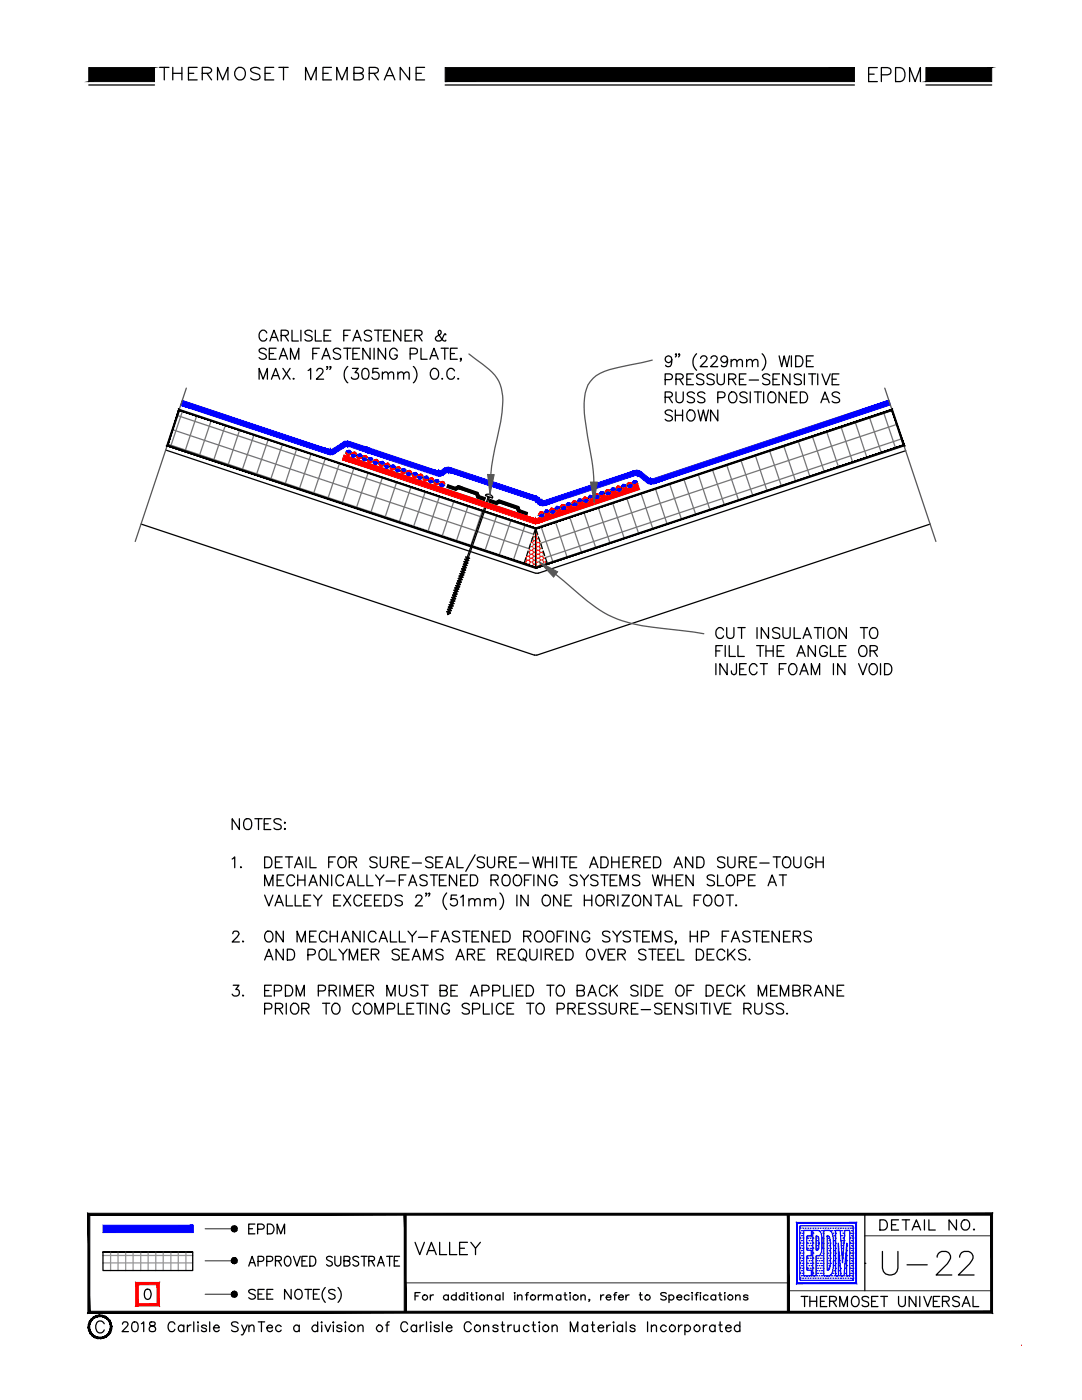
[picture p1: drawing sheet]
<svg xmlns="http://www.w3.org/2000/svg" width="216mm" height="279mm" viewBox="0 0 216 279" stroke-linecap="round" stroke-linejoin="round" font-family="sans-serif">
<defs><g id="words">
<text font-size="8.8" x="175" y="255.8">U-22</text>
<text font-size="6.2" x="172.2" y="17.6">EPDM</text>
<g font-size="5.7">
<text x="30.7" y="17.3">THERMOSET MEMBRANE</text>
<text x="81.5" y="251.5">VALLEY</text>
</g>
<text font-size="5.3" x="158.7" y="262.1">THERMOSET UNIVERSAL</text>
<g font-size="4.9">
<text x="48.3" y="247.3">EPDM</text>
<text x="174.3" y="246.6">DETAIL NO.</text>
</g>
</g></defs>
<!-- layer: DETAIL -->
<g fill="none" stroke="#000" stroke-width=".25">
<path d="M33.1 89.8l73.8 24.6M89.3 97.1l1.7 .7M89.3 97l2 .6M89.3 97.1l1.9 .6M89.3 96.8l2.1 .8M90.9 97.3l-1.5-.5-.2 .5 1.7 .6 .6-.4 .5 .2M90.9 97.3l4.7 1.6M91 97.2l4.6 1.6M91.1 97.1l4.4 1.6M91.2 97.1l4.3 1.4M91.3 97l4.1 1.4M91.5 96.9l3.8 1.4 .3 .6"/>
<path d="M91.5 96.9l-.6 .4M91.5 96.9l.7 .3M91.5 97.5l3.5 1.2 .2 .6 1.4 .6M95 98.8l1.8 .7M95.1 99l1.6 .6M95.1 99.1l1.6 .5M95.1 99.2l1.6 .6M95.2 99.3l1.4 .6M95.6 98.9l1.2 .4-.2 .6M96.9 98.9l1.4 .4M96.9 98.8v.1M97 98.7a.91 .91 0 0 1 1.3 .6"/>
<path d="M97 98.7l-.1 .1M97.3 99l.1 .3M97.4 99.3l-8.1 23.2v.2l.2-.2 8.1-23.1M97.7 100l1.6 .6M97.7 99.9l1.7 .6M97.8 99.8l1.7 .6M97.8 99.2l-.4 .1M99.2 100l4.4 1.5M99.4 99.9l4.2 1.5M99.5 99.9l4.1 1.3M180.7 89.9l-73.3 24.5M28.2 104.6l78.5 26.2"/>
<path d="M90 119.7l.7 .3M90.1 119.2l.8 .3M90.1 119.2l.6 .8M90.3 118.8l.7 .2M90.3 118.8l.6 .7M90.5 118.3l.5 .7-.9 .2M90.5 118.3l.7 .3M90.6 117.8l.6 .8-.9 .2M90.6 117.8l.8 .3M90.7 120l-.9 .2 .6 .7M90.8 117.3l.6 .8-.9 .2M90.8 117.3l.7 .3"/>
<path d="M90.9 119.5l-.9 .2 .6 .8M90.9 116.9l.6 .7-.9 .2M90.9 116.9l.8 .2M91.1 116.4l.6 .7M91.1 116.4l.8 .3M91.3 115.9l.6 .8M91.3 115.9l.7 .3M91.5 115.4l.5 .8-.9 .2M91.5 115.4l.7 .3M91.6 115l.6 .7-.9 .2M91.6 115l.8 .2M91.7 117.1l-.9 .2"/>
<path d="M91.8 114.5l.6 .7-.9 .2M91.8 114.5l.8 .3M91.9 116.7l-1 .2M92 114l.6 .8-1 .2M92 114l.7 .3M92.1 113.5l.8 .3M92.1 113.5l.6 .8M92.3 113.1l.7 .2M92.3 113.1l.6 .7M92.5 112.6l.5 .7-.9 .2M92.5 112.6l.7 .2M92.6 112.1l.6 .7-.9 .3"/>
<path d="M92.6 112.1l.8 .3M92.7 114.3l-.9 .2M92.8 111.6l.9-.2-.8-.2 .6 .7-.9 .2M92.8 111.6l.6 .8-.9 .2M92.8 111.6l.7 .3M92.9 113.8l-.9 .2M97.7 100.1l1.5 .5M99 100.1l-1.2-.4-.2 .5 1.5 .5 .6-.3 3.4 1.1 .2 .7 1.8 .6 .2-.5-1.6-.5M99 100.1l.6-.3 3.9 1.3 .2 .7M99 100.1l4.7 1.7M99.1 100.1l4.6 1.5M103.1 101.7l2.1 .7"/>
<path d="M103.2 101.8l2 .7M103.2 101.9l1.9 .7M103.3 102.1l1.8 .6M106.9 114.4h.5M185.6 104.6l-78.5 26.2M89.3 121.6l.8 .3M89.5 121.1l.7 .3M89.6 120.7l.6 .7-.9 .2 .6 .8-.3 .1M89.6 120.7l.8 .2M89.8 120.2l.8 .3M90.4 120.9l-.9 .2 .6 .8-1 .2 .8 .3M90.6 120.5l-1 .2"/>
<path d="M106.7 130.7h.4"/>
</g>
<!-- layer: NOTES -->
<g fill="none" stroke="#000" stroke-width=".25">
<path d="M51.7 75.7v-2.2l.8 2.2 .9-2.2v2.2M53.1 69.8a.79 .79 0 0 0-.7-.3 .79 .79 0 0 0-.7 .5l.4 .4a1.14 1.14 0 0 1 1 .7v.3a.89 .89 0 0 1-1.4 0M53.2 66.4a.72 .72 0 0 0-1.1-.4 1.24 1.24 0 0 0 .2 2.1l.6-.1 .3-.5M53.7 70.6h.9M53.9 68.1l.8-2.2 .8 2.2M54.2 75.7l.8-2.2 .8 2.2M54.2 67.3h1M54.5 75h1M55.1 69.5h-1.4v2.2h1.4M55.7 71.7l.8-2.2 .9 2.2M56 71h1M56.1 67l1.3-.2 .1-.3v-.4l-.5-.2h-.9v2.2"/>
<path d="M56.4 73.5l1.5 2.2M56.8 67l.7 1.1M57.9 73.5l-1.5 2.2M58 71.7v-2.2l.8 2.2 .8-2.2v2.2M58.3 65.9v2.2h1.2M58.6 75.5l-.1 .1h.2M60 65.9v2.2M61.5 73.9l.5-.4v2.2M62.3 66.2a.79 .79 0 0 0-.8-.3 .79 .79 0 0 0-.7 .5l.5 .4a1.14 1.14 0 0 1 1 .7v.3a.97 .97 0 0 1-1.5 0M62.4 70.6h.8M62.9 65.9v2.2h1.2M63.2 74l.4-.5 .6 .1a.5 .5 0 0 1 .2 .8l-1.3 1.3h1.5"/>
<path d="M63.7 69.5h-1.3v2.2M64.2 71.7l.9-2.2 .8 2.2M64.6 71h1M64.7 67h.8M65.4 73.2h-.2h.2l-.2 .5M66 65.9h-1.3v2.2h1.3M66 73.2h-.2h.2l-.2 .5M68 69.8a.79 .79 0 0 0-.8-.3 .79 .79 0 0 0-.7 .5l.4 .4a1.14 1.14 0 0 1 1.1 .7v.3a.89 .89 0 0 1-1.5 0M68.6 67h.8M68.6 69.5h1.4M69.3 69.5v2.2M69.4 73.1a2.19 2.19 0 0 0 0 3.3"/>
<path d="M69.9 65.9h-1.3v2.2M70.3 73.5h1.2l-.7 .9a.68 .68 0 0 1 .8 .8 .68 .68 0 0 1-1 .5l-.4-.2-.1-.2M70.4 68.1l.9-2.2 .8 2.2M70.4 70.6h.9M70.8 67.3h1M71.8 69.5h-1.4v2.2h1.4M72.5 73.6a.66 .66 0 0 1 1 .3 1.63 1.63 0 0 1-.2 1.7 .73 .73 0 0 1-1-.3 1.9 1.9 0 0 1 .2-1.7zM73.8 69.5v2.2l-1.4-2.2v2.2M74.1 66.2a.79 .79 0 0 0-.8-.3 .79 .79 0 0 0-.6 .5l.4 .4a1.14 1.14 0 0 1 1 .7v.3a.97 .97 0 0 1-1.4 0M74.6 69.5v2.2M74.7 65.9h1.5M75.5 73.5h-1.1v1a.76 .76 0 0 1 1.1 0 .76 .76 0 0 1-.2 1.1 .76 .76 0 0 1-1.1-.3"/>
<path d="M75.5 65.9v2.2M76.3 74.7l.5-.5 .5 .2 .1 1.3M76.3 74.2v1.5M76.6 67h.8M76.9 69.5v2.2l-1.4-2.2v2.2M77.4 74.7l.5-.5 .6 .2v1.3M77.9 65.9h-1.3v2.2h1.3M79.3 70a.78 .78 0 0 0-.9-.5 .78 .78 0 0 0-.7 .8 .95 .95 0 0 0 .2 1.1 .95 .95 0 0 0 1.1 .2l.2-.2 .1-.5h-.5M79.4 74.7l.5-.5 .5 .2 .1 1.3M79.4 74.2v1.5M80 65.9v2.2l-1.5-2.2v2.2M80.5 74.7l.5-.5 .5 .2 .1 1.3"/>
<path d="M80.8 67h.8M81.8 70.6h1a.57 .57 0 0 0 .5-.5 .57 .57 0 0 0-.5-.6h-1v2.2M82.2 65.9h-1.4v2.2h1.4M82.5 73.1a2.19 2.19 0 0 1 0 3.3M82.8 67l1.2-.2a.47 .47 0 0 0 0-.8l-1.2-.1v2.2M83.5 67l.7 1.1M84 69.5v2.2h1.2M85.8 71.7l.8-2.2 .8 2.2M86.1 73.9a.79 .79 0 0 1 .9-.4 .79 .79 0 0 1 .5 .9 .95 .95 0 0 1-.2 1 .95 .95 0 0 1-1 .2 1.3 1.3 0 0 1-.2-1.7zM86.1 71h1M88 69.5h1.5M88.2 75.5v.2l.1-.1"/>
<path d="M88.7 69.5v2.2M89 66.8l-.3-.2-.2 .4a1.16 1.16 0 0 1-1.2 1.1l-.2-.1a.47 .47 0 0 1 0-.8l.7-.5a.47 .47 0 0 0 .2-.4 .47 .47 0 0 0-.3-.4 .65 .65 0 0 0 0 1.1l.7 1 .5 .1 .1-.2M89.9 70.6h.8M90.7 74a.79 .79 0 0 0-.9-.5 .79 .79 0 0 0-.6 .9 .95 .95 0 0 0 .2 1 .95 .95 0 0 0 1 .2l.3-.4M91.2 69.5h-1.3v2.2h1.3M91.4 75.5v.2l.1-.1M92 71.6v.1l-.2-.1h.2l-.2 .5M132.7 75.8h1a.57 .57 0 0 0 .5-.6 .57 .57 0 0 0-.5-.6h-1v2.2M132.7 79.3h1a.58 .58 0 0 0 .5-.7l-.5-.4h-1v2.2M133.4 79.3l.8 1.1M134 71.7a.66 .66 0 0 1-.9 .6 .66 .66 0 0 1-.2-1.1 .66 .66 0 0 1 1.1 .1 2.16 2.16 0 0 1-.3 1.8 .68 .68 0 0 1-.9-.2M134.9 75.7h.9a.58 .58 0 0 0 .5-.7l-.5-.4h-.9v2.2"/>
<path d="M134.9 78.2v1.6a.73 .73 0 0 0 .7 .6 .73 .73 0 0 0 .7-.6v-1.6M135 70.7h-.2l.1-.1 .1 .1-.2 .5M135.6 70.7h-.2l.1-.1 .1 .1-.2 .5M135.6 75.7l.7 1.1M137 75.7h.9M138.4 74.6h-1.4v2.2h1.4M138.6 78.6a.79 .79 0 0 0-.8-.4 .79 .79 0 0 0-.7 .6l.5 .3a1.14 1.14 0 0 1 1 .7v.3a.97 .97 0 0 1-1.5 0M139 70.6a2.23 2.23 0 0 0 0 3.3M139.8 71.5l.4-.5 .7 .1a.46 .46 0 0 1 0 .8l-1.2 1.3h1.5M140.4 75a.8 .8 0 0 0-.7-.4 .8 .8 0 0 0-.7 .5l.2 .4 .8 .3a.52 .52 0 0 1 .4 .4 .52 .52 0 0 1-.2 .5 1.04 1.04 0 0 1-1.2-.2M140.6 78.6a.79 .79 0 0 0-.7-.4 .79 .79 0 0 0-.7 .6l.4 .3a1.14 1.14 0 0 1 1 .7v.3a.97 .97 0 0 1-1.4 0M141.9 71.5l.1-.3 .3-.2 .6 .1a.5 .5 0 0 1 .1 .8l-1.2 1.3h1.4"/>
<path d="M142.5 75a.8 .8 0 0 0-.8-.4 .8 .8 0 0 0-.6 .5l.1 .4 .9 .3a.55 .55 0 0 1 .2 .9 1.04 1.04 0 0 1-1.2-.2M143.1 74.6v1.6a.73 .73 0 0 0 .7 .6 .73 .73 0 0 0 .7-.6v-1.6M143.2 79.4h1a.57 .57 0 0 0 .5-.6 .57 .57 0 0 0-.5-.6h-1v2.2M145.2 71.7a.68 .68 0 0 1-.9 .7 .68 .68 0 0 1-.3-1.1 .68 .68 0 0 1 1 0 1.96 1.96 0 0 1-.1 1.8 .66 .66 0 0 1-1-.2M145.4 75.7h.9a.58 .58 0 0 0 .5-.7l-.5-.4h-.9v2.2M145.8 78.3a1.04 1.04 0 0 1 1.2 .5 1.04 1.04 0 0 1-.2 1.3 .8 .8 0 0 1-.9 .3 .8 .8 0 0 1-.5-.8 1.33 1.33 0 0 1 .4-1.3zM145.9 72.2l.5-.5 .5 .2 .1 1.3M145.9 71.7v1.5M146.1 75.7l.7 1.1M147 72.2l.5-.5 .6 .2v1.3M147.5 75.7h.9M148.9 74.6h-1.4v2.2h1.4"/>
<path d="M149 72.2l.5-.5 .5 .2 .1 1.3M149 71.7v1.5M149.1 78.6a.79 .79 0 0 0-.8-.4 .79 .79 0 0 0-.7 .6l.5 .3a1.14 1.14 0 0 1 1 .7v.3a.97 .97 0 0 1-1.5 0M149.5 75.8h1.9M149.7 78.2v2.2M150.1 72.2l.5-.5 .5 .2 .1 1.3M150.5 78.2h1.4M151.2 78.2v2.2M152.1 70.6a2.23 2.23 0 0 1 0 3.3M152.4 78.2v2.2M153.4 78.6l.4-.4a1.15 1.15 0 0 1 1.1 .8 1.15 1.15 0 0 1-.5 1.3 .81 .81 0 0 1-1.2-.7zM153.6 75a.8 .8 0 0 0-.8-.4 .8 .8 0 0 0-.6 .5l.2 .4 .8 .3a.52 .52 0 0 1 .4 .4 .52 .52 0 0 1-.2 .5 1.04 1.04 0 0 1-1.2-.2"/>
<path d="M154.2 75.7h.8M155.5 71l.5 2.2 .5-2.2 .5 2.2 .5-2.2M155.5 74.6h-1.3v2.2h1.3M156.9 78.2v2.2l-1.4-2.2v2.2M157.6 74.6v2.2l-1.4-2.2v2.2M157.7 79.3h.9M157.9 71v2.2M158.8 71h.7a1.16 1.16 0 0 1 .7 1.1 1.16 1.16 0 0 1-.7 1.1h-.7zM159.1 78.2h-1.4v2.2h1.4M159.7 78.2h.7a1.16 1.16 0 0 1 .8 1.1 1.16 1.16 0 0 1-.8 1.1h-.7zM159.9 75a.8 .8 0 0 0-.8-.4 .8 .8 0 0 0-.6 .5l.1 .4 .9 .3a.55 .55 0 0 1 .2 .9 1.04 1.04 0 0 1-1.2-.2M160.5 74.6v2.2"/>
<path d="M160.9 72h.8M161.3 74.6h1.5M162.1 74.6v2.2M162.3 71h-1.4v2.2h1.4M163.2 74.6v2.2M164 74.6l.8 2.2 .9-2.2M164.1 79.7h1.1M166 75.7h.9M167.4 74.6h-1.4v2.2h1.4M167.5 78.6a.83 .83 0 0 0-.8-.4 .83 .83 0 0 0-.7 .6l.3 .3 .8 .3a.55 .55 0 0 1 .2 .9 1.12 1.12 0 0 1-1.3-.2M134.2 82.2a.79 .79 0 0 0-.8-.4 .79 .79 0 0 0-.7 .6l.2 .3 .8 .3a.55 .55 0 0 1 .3 .9 .9 .9 0 0 1-1.3-.2M134.8 81.8v2.2"/>
<path d="M134.8 82.9h1.4M136.2 81.8v2.2M137.5 81.9a.98 .98 0 0 1 1.1 .4 .98 .98 0 0 1 0 1.2 .72 .72 0 0 1-1.1 .4 1.28 1.28 0 0 1 0-2zM139.3 81.8l.5 2.2 .5-2.2 .6 2.2 .5-2.2M143.2 81.8v2.2l-1.4-2.2v2.2M163.8 80.4l.8-2.2 .9 2.2M142.8 129.9h.9M142.8 132.4v2.2M144.2 128.8h-1.4v2.2M144.4 125.8a.79 .79 0 0 0-.9-.6 .79 .79 0 0 0-.7 .9 .95 .95 0 0 0 .3 1 .95 .95 0 0 0 1 .2l.3-.4M144.7 128.8v2.2M145 125.3v1.5a.73 .73 0 0 0 .7 .6 .73 .73 0 0 0 .7-.6v-1.5"/>
<path d="M145.1 132.4v2.2l-1.4-2.2v2.2M145.5 128.8v2.2h1.2M147 132.4v1.7a.57 .57 0 0 1-.6 .5l-.4-.2-.1-.5M147.2 128.8v2.2h1.3M147.2 125.3h1.5M147.6 133.5h.8M148 125.3v2.1M148.9 132.4h-1.3v2.2h1.3M151 128.8h1.4M151.1 133a.72 .72 0 0 0-1.1-.4 1.29 1.29 0 0 0 .1 2 .78 .78 0 0 0 1-.5M151.1 125.3v2.1M151.7 128.8v2.2"/>
<path d="M151.7 132.4h1.4M152.4 132.4v2.2M152.8 129.9h1.5M152.8 128.8v2.2M153.3 125.3v2.1l-1.4-2.1v2.1M154.3 128.8v2.2M155.1 129.9h.8M155.5 133.5h.8M155.6 125.6a.8 .8 0 0 0-.8-.4 .8 .8 0 0 0-.7 .6l.3 .3 .8 .3a.55 .55 0 0 1 .2 .9 1.08 1.08 0 0 1-1.3-.2M156.2 125.3v1.5a.73 .73 0 0 0 .7 .6 .73 .73 0 0 0 .8-.6v-1.5M156.4 128.8h-1.3v2.2h1.3M156.9 132.4h-1.4v2.2"/>
<path d="M157.7 132.6a1.04 1.04 0 0 1 1.3 .4 1.04 1.04 0 0 1-.2 1.3l-.4 .3a1.15 1.15 0 0 1-1.1-.8 1.15 1.15 0 0 1 .4-1.2zM158.5 125.3v2.1h1.2M159 131l.8-2.2 .9 2.2M159.3 130.3h1M159.6 134.6l.9-2.2 .8 2.2M159.9 133.9h1.1M160.2 127.4l.9-2.1 .8 2.1M160.5 126.7h1.1M161.9 134.6v-2.2l.8 2.2 .8-2.2v2.2M162.5 125.3h1.4M162.7 128.8v2.2l-1.4-2.2v2.2M163.2 125.3v2.1"/>
<path d="M164.4 125.3v2.1M165.1 129.4a.79 .79 0 0 0-.9-.6 .79 .79 0 0 0-.7 .9 .93 .93 0 0 0 .2 1 .93 .93 0 0 0 1.1 .2l.2-.2 .1-.5h-.5M165.4 125.6l.4-.3a1.14 1.14 0 0 1 1.1 .8 1.14 1.14 0 0 1-.5 1.2 .81 .81 0 0 1-1.2-.7zM165.7 128.8v2.2h1.2M166.3 132.4v2.2M167.4 129.9h.8M168.6 132.4v2.2l-1.5-2.2v2.2M168.8 128.8h-1.4v2.2h1.4M168.9 125.3v2.1l-1.5-2.1v2.1M171.3 132.4l.9 2.2 .8-2.2M171.5 129.2l.5-.4a1.14 1.14 0 0 1 1 .9 1.14 1.14 0 0 1-.4 1.2 1.04 1.04 0 0 1-1.2-.4 1.04 1.04 0 0 1 .1-1.3zM171.7 125.3h1.4"/>
<path d="M172.4 125.3v2.1M173.6 129.9l1.3-.1a.47 .47 0 0 0 0-.8l-1.3-.2v2.2M173.7 125.6l.4-.3a1.14 1.14 0 0 1 1.1 .8 1.14 1.14 0 0 1-.4 1.2 1.04 1.04 0 0 1-1.3-.4 1.04 1.04 0 0 1 .2-1.3zM173.8 132.6a.92 .92 0 0 1 1.1 .2 .92 .92 0 0 1 .2 1 .83 .83 0 0 1-.9 .9 .83 .83 0 0 1-.8-.9 1.2 1.2 0 0 1 .4-1.2zM174.3 129.9l.8 1.1M175.7 132.4v2.2M176.5 132.4h.7a1.18 1.18 0 0 1 .8 1.1 1.18 1.18 0 0 1-.8 1.1h-.7zM46.3 171.4l.5-.4v2.2M47.8 163.4v2.2l-1.5-2.2v2.2M48.1 173l-.1 .1h.2M48.8 163.7a.8 .8 0 0 1 .9-.3 .8 .8 0 0 1 .5 .8 .96 .96 0 0 1-1 1.4 1.27 1.27 0 0 1-.4-1.9zM50.9 163.4h1.4"/>
<path d="M51.6 163.4v2.2M52.7 164.4h.8M52.8 171h.7a1.15 1.15 0 0 1 .8 1.1 1.15 1.15 0 0 1-.8 1.1h-.7zM52.8 176.8v-2.2l.9 2.2 .8-2.2v2.2M52.8 178.6l.9 2.2 .8-2.2M54 163.4h-1.3v2.2h1.3M55 172h.8M55.3 175.6h.8M56.1 163.7a.82 .82 0 0 0-1.4 .2 1.35 1.35 0 0 0 1.2 .7l.2 .3v.4a.97 .97 0 0 1-1.4 0M56.3 171h-1.3v2.2h1.3M56.6 174.6h-1.3v2.2h1.3M56.8 164.1l.2 .1-.2 .1z"/>
<path d="M56.8 165.3l.2 .2-.2 .1zM57 171h1.4M57.1 178.6v2.2h1.3M57.7 171v2.2M58.8 173.2l.8-2.2 .8 2.2M58.8 175.1a.78 .78 0 0 0-.9-.5 .78 .78 0 0 0-.7 .8 .96 .96 0 0 0 .2 1.1 .96 .96 0 0 0 1.1 .2l.3-.4M58.9 178.6v2.2h1.2M59.1 172.5h1M59.4 175.6h1.4M59.4 174.6v2.2M60.6 179.6h.8M60.8 174.6v2.2"/>
<path d="M61.1 171v2.2M61.7 176.8l.8-2.2 .8 2.2M61.9 171v2.2h1.2M62 178.6h-1.4v2.2h1.4M62 176.1h1M62.6 178.6l.8 1 .8-1M63.4 179.6v1.2M65.4 174.6v2.2l-1.5-2.2v2.2M65.6 172h.8M66.2 174.6v2.2M66.6 179.6h.8M66.9 171h-1.3v2.2"/>
<path d="M67.6 171.3a.8 .8 0 0 1 .9-.3 .8 .8 0 0 1 .6 .8 .96 .96 0 0 1-1.1 1.4l-.2-.1a1.34 1.34 0 0 1-.2-1.8zM68 178.6h-1.4v2.2h1.4M68.6 175.1a.78 .78 0 0 0-.9-.5 .78 .78 0 0 0-.7 .8 .96 .96 0 0 0 .2 1.1 .96 .96 0 0 0 1.1 .2l.3-.4M68.6 178.6l1.4 2.2M69.2 176.8l.8-2.2 .8 2.2M69.5 176.1h1M69.7 172l1.2-.1a.51 .51 0 0 0 0-.8l-1.2-.1v2.2M70 178.6l-1.4 2.2M70.4 172l.7 1.2M71.4 174.6v2.2h1.3M72.2 179.1a.78 .78 0 0 0-.9-.5 .78 .78 0 0 0-.7 .8 .91 .91 0 0 0 .3 1.2 .91 .91 0 0 0 1.2-.1l.1-.2M72.8 179.6h.8"/>
<path d="M73.2 174.6v2.2h1.2M74.1 178.6h-1.3v2.2h1.3M74.7 179.6h.9M74.9 174.6l.8 1 .9-1M75.2 171.3a.82 .82 0 0 0-1.4 .2 1.35 1.35 0 0 0 1.2 .7l.2 .3v.4a.97 .97 0 0 1-1.4 0M75.7 175.6v1.2M75.9 171v1.5a.72 .72 0 0 0 .7 .7 .72 .72 0 0 0 .7-.7v-1.5M76.1 178.6h-1.4v2.2h1.4M76.7 178.6h.7a1.15 1.15 0 0 1 .8 1.1 1.15 1.15 0 0 1-.8 1.1h-.7zM77 175.8h1.8M78.1 172l1.2-.1a.51 .51 0 0 0 0-.8l-1.2-.1v2.2M78.8 172l.8 1.2"/>
<path d="M79.7 175.6h.8M80.3 178.9a.82 .82 0 0 0-1.5 .2l.5 .5 .9 .3 .1 .6a.97 .97 0 0 1-1.5 0M80.3 172h.8M81 174.6h-1.3v2.2M81.5 176.8l.9-2.2 .8 2.2M81.6 171h-1.3v2.2h1.3M81.8 176.1h1.1M82.3 172.2h1.8M83 179.1l.2-.4h.8a.47 .47 0 0 1 .1 .7l-1.2 1.4h1.4M85.1 178.3h-.2l.1-.1 .1 .1-.2 .5M85.2 174.9a.82 .82 0 0 0-1.4 .2 1.35 1.35 0 0 0 1.2 .7l.2 .3v.4a.97 .97 0 0 1-1.4 0M85.7 178.3h-.2l.2-.1v.1l-.2 .5"/>
<path d="M85.9 174.6h1.4M86.4 171.3a.82 .82 0 0 0-1.5 .2 1.35 1.35 0 0 0 1.3 .7l.2 .3v.4a.97 .97 0 0 1-1.5 0M86.6 174.6v2.2M87 172h.8M87.7 175.6h.8M88.3 171h-1.3v2.2h1.3M89 173.2l.8-2.2 .8 2.2M89 174.6h-1.3v2.2h1.3M89.1 178.2a2.23 2.23 0 0 0 0 3.3M89.3 172.5h1M91.1 174.6v2.2l-1.4-2.2v2.2M91.1 178.6h-1l-.1 1a.75 .75 0 0 1 1.1 0 .75 .75 0 0 1-.2 1.1 .75 .75 0 0 1-1.1-.3"/>
<path d="M91.2 171v2.2h1.2M91.9 179.1l.5-.5v2.2M91.9 175.6h.8M93.3 174.6h-1.4v2.2h1.4M93.6 179.8l.5-.4h.5l.1 1.4M93.6 179.4v1.4M93.9 174.6h.7a1.15 1.15 0 0 1 .7 1.1 1.15 1.15 0 0 1-.7 1.1h-.7zM94.7 179.8l.5-.4h.5l.1 1.4M94.8 170.6l-1.9 3.3M96.7 171.3a.82 .82 0 0 0-1.5 .2 1.35 1.35 0 0 0 1.2 .7l.3 .3v.4a.97 .97 0 0 1-1.5 0M96.7 179.8l.5-.4h.5l.1 1.4M96.7 179.4v1.4"/>
<path d="M97.3 171v1.5a.72 .72 0 0 0 .7 .7 .72 .72 0 0 0 .7-.7v-1.5M97.8 179.8l.5-.4h.5l.1 1.4M98 175.6l1.2-.1 .2-.3-.1-.4-.4-.2h-.9v2.2M98.7 175.6l.7 1.2M99.5 172l1.3-.1a.51 .51 0 0 0 0-.8l-1.3-.1v2.2M99.8 178.2a2.23 2.23 0 0 1 0 3.3M100.3 172l.7 1.2M100.3 174.9a.8 .8 0 0 1 1-.3 .8 .8 0 0 1 .5 .8 .96 .96 0 0 1-1 1.4 1.27 1.27 0 0 1-.5-1.9zM101.7 172h.8M102.6 174.9a.8 .8 0 0 1 .9-.3 .8 .8 0 0 1 .6 .8 .96 .96 0 0 1-.2 1.1 .96 .96 0 0 1-1.1 .2 1.34 1.34 0 0 1-.2-1.8zM103.1 171h-1.4v2.2h1.4M103.1 178.6v2.2"/>
<path d="M103.6 172.2h1.9M104.7 175.6h.8M105.4 178.6v2.2l-1.5-2.2v2.2M106 174.6h-1.3v2.2M106.3 171l.6 2.2 .5-2.2 .5 2.2 .5-2.2M106.5 174.6v2.2M108.4 178.9a.8 .8 0 0 1 .9-.2 .8 .8 0 0 1 .5 .7 .91 .91 0 0 1-.2 1.2 .91 .91 0 0 1-1.2-.1 1.45 1.45 0 0 1 0-1.6zM108.8 174.6v2.2l-1.4-2.2v2.2M108.8 172h1.5M108.8 171v2.2M110.3 171v2.2M111.1 171v2.2"/>
<path d="M111.2 175.1a.81 .81 0 0 0-.9-.5 .81 .81 0 0 0-.7 .8 .96 .96 0 0 0 .2 1.1 .96 .96 0 0 0 1 .2l.4-.4v-.3h-.6M111.9 178.6v2.2l-1.4-2.2v2.2M111.9 171h1.4M112.6 171v2.2M112.7 179.6h.9M113.7 172h.9M114.1 178.6h-1.4v2.2h1.4M115.1 171h-1.4v2.2h1.4M115.2 174.9a.83 .83 0 0 0-1.5 .2l.4 .4 .7 .3a.58 .58 0 0 1 .4 .7 .97 .97 0 0 1-1.5 0M115.8 174.6l.8 1 .8-1M116.6 175.6v1.2M116.6 178.6v2.2"/>
<path d="M116.6 179.6h1.5M117.7 173.2l.8-2.2 .8 2.2M118 172.5h1M118.1 178.6v2.2M119.1 178.9a.8 .8 0 0 1 .9-.2 .8 .8 0 0 1 .5 .7 .91 .91 0 0 1-.2 1.2 .91 .91 0 0 1-1.2-.1 1.45 1.45 0 0 1 0-1.6zM119.3 174.9a.82 .82 0 0 0-1.4 .2 1.35 1.35 0 0 0 1.2 .7l.2 .3v.4a.97 .97 0 0 1-1.4 0M119.9 171h.7a1.15 1.15 0 0 1 .8 1.1 1.15 1.15 0 0 1-.8 1.1h-.7zM119.9 174.6h1.4M120.6 174.6v2.2M121.1 179.6h1.3l.2-.4-.1-.4-.4-.2h-1v2.2M121.8 175.6h.8M121.8 179.6l.8 1.2"/>
<path d="M122.1 172h1.4M122.1 171v2.2M123.1 174.6h-1.3v2.2h1.3M123.3 178.6v2.2M123.5 171v2.2M123.7 176.8v-2.2l.9 2.2 .8-2.2v2.2M124.1 178.6h1.5l-1.5 2.2h1.5M124.3 172h.9M125.7 171h-1.4v2.2h1.4M126.3 172l1.2-.1a.51 .51 0 0 0 0-.8l-1.2-.1v2.2M126.4 178.9a.8 .8 0 0 1 .9-.2 .8 .8 0 0 1 .5 .7 .91 .91 0 0 1-.2 1.1 .91 .91 0 0 1-1 .2 1.44 1.44 0 0 1-.2-1.8zM127 172l.7 1.2"/>
<path d="M127.6 174.9a.82 .82 0 0 0-1.4 .2l.2 .3 .8 .4a.55 .55 0 0 1 .2 .9 1.04 1.04 0 0 1-1.2-.2M128.5 172h.8M129.8 171h-1.3v2.2h1.3M129.9 178.6v2.2l-1.4-2.2v2.2M130.2 174.6l.5 2.2 .5-2.2 .6 2.2 .5-2.2M130.4 171h.7a1.15 1.15 0 0 1 .8 1.1 1.15 1.15 0 0 1-.8 1.1h-.7zM130.7 178.6h1.5M131.5 178.6v2.2M132.7 175.6h1.4M132.7 174.6v2.2M134.1 174.6v2.2M134.5 173.2l.9-2.2 .8 2.2"/>
<path d="M134.8 178.6v2.2h1.3M134.8 172.5h1.1M134.9 175.6h.9M136.3 174.6h-1.4v2.2h1.4M138.2 171v2.2l-1.4-2.2v2.2M138.3 174.6v2.2l-1.4-2.2v2.2M138.5 179.6h.9M139 171h.8a1.15 1.15 0 0 1 .7 1.1 1.15 1.15 0 0 1-.7 1.1h-.8zM139.9 178.6h-1.4v2.2M140.6 178.9a.8 .8 0 0 1 .9-.2 .8 .8 0 0 1 .5 .7 .91 .91 0 0 1-.2 1.2 .91 .91 0 0 1-1.2-.1 1.45 1.45 0 0 1 0-1.6zM142.6 174.9a.82 .82 0 0 0-1.5 .2 1.35 1.35 0 0 0 1.2 .7l.3 .3v.4a.97 .97 0 0 1-1.5 0M142.8 178.9a.8 .8 0 0 1 1-.2 .8 .8 0 0 1 .5 .7 .91 .91 0 0 1-.2 1.1 .91 .91 0 0 1-1 .2 1.44 1.44 0 0 1-.3-1.8z"/>
<path d="M143.2 174.6v2.2h1.2M144.6 171.3a.82 .82 0 0 0-1.4 .2 1.35 1.35 0 0 0 1.2 .7l.2 .3v.4a.97 .97 0 0 1-1.4 0M144.9 178.6h1.5M145.1 174.9a.8 .8 0 0 1 .9-.3 .8 .8 0 0 1 .6 .8 .96 .96 0 0 1-.2 1.1 .96 .96 0 0 1-1.1 .2 1.34 1.34 0 0 1-.2-1.8zM145.2 171v1.5a.72 .72 0 0 0 .7 .7 .72 .72 0 0 0 .8-.7v-1.5M145.6 178.6v2.2M147.2 175.8l1.2-.2 .2-.3-.2-.6-1.2-.1v2.2M147.5 172h.9a.51 .51 0 0 0 .4-.8l-.4-.2h-.9v2.2M148.2 172l.7 1.2M149.4 175.6h.8M149.7 172h.8M150.7 174.6h-1.3v2.2h1.3"/>
<path d="M151 171h-1.3v2.2h1.3M151.6 172.2h1.9M153.3 176.8l.8-2.2 .8 2.2M153.6 176.1h1M154.3 171h1.4M155 171v2.2M155.5 174.6h1.4M156.2 174.6v2.2M156.4 171.3a.8 .8 0 0 1 .9-.3 .8 .8 0 0 1 .5 .8 .96 .96 0 0 1-.2 1.1 .96 .96 0 0 1-1 .2 1.34 1.34 0 0 1-.2-1.8zM158.4 171v1.5a.72 .72 0 0 0 .7 .7 .72 .72 0 0 0 .7-.7v-1.5M162.2 171.5a.78 .78 0 0 0-.9-.5 .78 .78 0 0 0-.6 .8 .96 .96 0 0 0 .2 1.1 .96 .96 0 0 0 1 .2l.2-.2 .1-.5h-.5M162.8 172h1.5"/>
<path d="M162.8 171v2.2M164.3 171v2.2M46.5 186.3l.1-.4h.9a.47 .47 0 0 1 .1 .7l-1.3 1.4h1.5M46.5 196.6h1.2l-.7 .9a.68 .68 0 0 1 .8 .8 .68 .68 0 0 1-1 .5l-.3-.1-.2-.3M48.5 187.8v.2l.1-.1M48.5 198.6v.2l.1-.1M52.8 191.6l.9-2.2 .8 2.2M52.8 197.7h.9M53 186.1a.8 .8 0 0 1 .9-.3 .8 .8 0 0 1 .6 .8 .96 .96 0 0 1-.2 1.1 .96 .96 0 0 1-1.1 .2 1.34 1.34 0 0 1-.2-1.8zM53.1 190.9h1.1M54.2 196.6h-1.4v2.2h1.4M54.8 197.8l1.2-.1 .2-.4-.1-.5-.4-.2h-.9v2.2"/>
<path d="M54.9 180.8l.8-2.2 .8 2.2M55.2 180.1h1M56.5 185.8v2.2l-1.4-2.2v2.2M56.5 189.4v2.2l-1.4-2.2v2.2M57 196.6h.7a1.16 1.16 0 0 1 .7 1.1 1.16 1.16 0 0 1-.7 1.1h-.7zM57.3 189.4h.8a1.16 1.16 0 0 1 .7 1.1 1.16 1.16 0 0 1-.7 1.1h-.8zM59.1 198.8v-2.2l.8 2.2 .8-2.2v2.2M59.3 188v-2.2l.8 2.2 .8-2.2v2.2M61.4 190.6l1.3-.2a.54 .54 0 0 0 0-.8l-1.3-.2v2.2M61.8 186.8h.8M63.1 185.8h-1.3v2.2h1.3M63.5 197.8h.9a.57 .57 0 0 0 .6-.6 .57 .57 0 0 0-.6-.6h-.9v2.2"/>
<path d="M63.8 189.7a.8 .8 0 0 1 .9-.2 .8 .8 0 0 1 .5 .8 .93 .93 0 0 1-.1 1 .93 .93 0 0 1-1.1 .2 1.49 1.49 0 0 1-.2-1.8zM65.2 186.3a.78 .78 0 0 0-.8-.5 .78 .78 0 0 0-.7 .8 .96 .96 0 0 0 .2 1.1 .96 .96 0 0 0 1.1 .2l.2-.4M65.7 197.7l1.2-.1a.47 .47 0 0 0 0-.8l-1.2-.2v2.2M65.9 189.4v2.2h1.2M65.9 186.8h1.4M65.9 185.8v2.2M66.4 197.7l.7 1.1M67.3 185.8v2.2M67.6 189.4l.9 1 .8-1M67.8 196.6v2.2M68.1 188l.9-2.2 .8 2.2M68.5 187.3h1"/>
<path d="M68.5 190.4v1.2M68.7 198.8v-2.2l.8 2.2 .8-2.2v2.2M69.7 191.6v-2.2l.8 2.2 .8-2.2v2.2M71.1 197.7h.8M71.9 185.8v2.2l-1.5-2.2v2.2M72.2 190.4h.8M72.5 196.6h-1.4v2.2h1.4M72.7 185.8v2.2M73.1 197.7l1.2-.1a.47 .47 0 0 0 0-.8l-1.2-.2v2.2M73.5 189.4h-1.3v2.2h1.3M73.8 197.7l.7 1.1M74.1 190.4h1.3a.47 .47 0 0 0 0-.8l-1.3-.2v2.2"/>
<path d="M74.8 190.4l.8 1.2M75 186.3a.78 .78 0 0 0-.9-.5 .78 .78 0 0 0-.6 .8 .96 .96 0 0 0 .2 1.1 .96 .96 0 0 0 1 .2l.3-.4M75.7 188l.8-2.2 .8 2.2M76 187.3h1M77.2 198.8v-2.2l.8 2.2 .8-2.2v2.2M77.9 185.8v2.2h1.3M79.7 185.8v2.2h1.2M79.7 189.7a.82 .82 0 0 0-1.5 .2l.3 .4 .8 .3a.55 .55 0 0 1 .2 .9 1.04 1.04 0 0 1-1.3-.2M79.7 196.6v1.6a.73 .73 0 0 0 .7 .6 .73 .73 0 0 0 .7-.6v-1.6M80.3 190.4h.8M81.4 185.8l.9 1 .8-1M81.6 189.4h-1.3v2.2h1.3"/>
<path d="M82.3 191.6l.8-2.2 .8 2.2M82.3 186.8v1.2M82.6 190.9h1M83.4 197a.8 .8 0 0 0-.8-.4 .8 .8 0 0 0-.7 .5l.2 .4 .9 .3a.52 .52 0 0 1 .4 .4 .52 .52 0 0 1-.2 .5 1.04 1.04 0 0 1-1.3-.2M83.5 187.1h1.8M84 196.6h1.4M84.5 191.6v-2.2l.8 2.2 .9-2.2v2.2M84.7 196.6v2.2M86.2 186.8h.8M87.5 185.8h-1.3v2.2M87.8 197.7h.9a.58 .58 0 0 0 .6-.7l-.6-.4h-.9v2.2h.9a.58 .58 0 0 0 .4-.9l-.4-.2M88 188l.8-2.2 .9 2.2"/>
<path d="M88.3 187.3h1M88.4 189.7a.83 .83 0 0 0-1.4 .2l.2 .4 .8 .3a.55 .55 0 0 1 .2 .9 1.12 1.12 0 0 1-1.2-.2M90 197.7h.8M91 191.6l.8-2.2 .8 2.2M91.3 196.6h-1.3v2.2h1.3M91.3 190.9h1M91.7 186.1a.82 .82 0 0 0-1.4 .2 1.35 1.35 0 0 0 1.2 .8l.2 .3v.3a.97 .97 0 0 1-1.4 0M92.3 185.8h1.5M93.1 185.8v2.2M93.3 190.4h1.2a.47 .47 0 0 0 0-.8l-1.2-.2v2.2M93.9 198.8l.8-2.2 .8 2.2M94 190.4l.7 1.2"/>
<path d="M94.2 186.8h.8M94.2 198.1h1M95.4 190.4h.8M95.5 185.8h-1.3v2.2h1.3M96.2 197.8h.9a.57 .57 0 0 0 .5-.6 .57 .57 0 0 0-.5-.6h-.9v2.2M96.7 189.4h-1.3v2.2h1.3M97.6 185.8v2.2l-1.4-2.2v2.2M98.3 197.8h.9a.57 .57 0 0 0 .6-.6 .57 .57 0 0 0-.6-.6h-.9v2.2M98.4 186.8h.8M99.3 190.4h1.3a.47 .47 0 0 0 0-.8l-1.3-.2v2.2M99.8 185.8h-1.4v2.2h1.4M100 190.4l.8 1.2"/>
<path d="M100.3 185.8h.8a1.15 1.15 0 0 1 .7 1.1 1.15 1.15 0 0 1-.7 1.1h-.8zM100.5 196.6v2.2h1.2M101.5 190.4h.8M102.2 196.6v2.2M102.8 189.4h-1.3v2.2h1.3M103.1 197.7h.8M103.6 189.7a.91 .91 0 0 1 1.2-.1 .91 .91 0 0 1 .3 1.2 .83 .83 0 0 1-.8 .8 .83 .83 0 0 1-.9-.8zM104.4 196.6h-1.3v2.2h1.3M104.4 191.2l.6 .6M104.5 186.8h.9a.57 .57 0 0 0 .5-.5l-.2-.4-1.2-.1v2.2M105 196.6h.7a1.16 1.16 0 0 1 .8 1.1 1.16 1.16 0 0 1-.8 1.1h-.7zM105.2 186.8l.7 1.2"/>
<path d="M105.7 189.4v1.6a.73 .73 0 0 0 .7 .6 .73 .73 0 0 0 .8-.6v-1.6M107 185.9a1.06 1.06 0 0 1 1.3 .5 1.06 1.06 0 0 1-.2 1.3 .8 .8 0 0 1-.9 .3 .8 .8 0 0 1-.5-.8 1.36 1.36 0 0 1 .3-1.3zM108 189.4v2.2M108.8 190.4h1.2a.47 .47 0 0 0 0-.8l-1.2-.2v2.2M109.1 186.1a.8 .8 0 0 1 .9-.2 .8 .8 0 0 1 .5 .7 .96 .96 0 0 1-.1 1.1 .96 .96 0 0 1-1.1 .2 1.34 1.34 0 0 1-.2-1.8zM109.1 196.6h1.4M109.5 190.4l.8 1.2M109.8 196.6v2.2M111 190.4h.8M111.2 186.8h.8M111.4 196.8a1.04 1.04 0 0 1 1.2 .4 1.04 1.04 0 0 1-.2 1.3 .8 .8 0 0 1-.9 .3 .8 .8 0 0 1-.5-.8 1.21 1.21 0 0 1 .4-1.2zM112.3 189.4h-1.3v2.2h1.3"/>
<path d="M112.5 185.8h-1.3v2.2M112.9 189.4h.7a1.16 1.16 0 0 1 .8 1.1 1.16 1.16 0 0 1-.8 1.1h-.7zM113 185.8v2.2M115.2 197.7l1.2-.1 .2-.3-.1-.5-.4-.2h-.9v2.2l1.2-.1 .2-.6-.2-.3-.3-.1M115.3 185.8v2.2l-1.5-2.2v2.2M117.2 189.7a.91 .91 0 0 1 1.2-.1 .91 .91 0 0 1 .3 1.2 .83 .83 0 0 1-.9 .8 .83 .83 0 0 1-.8-.8zM117.3 198.8l.9-2.2 .8 2.2M117.7 186.3a.81 .81 0 0 0-.9-.5 .81 .81 0 0 0-.7 .8 .96 .96 0 0 0 .2 1.1 .96 .96 0 0 0 1 .2l.4-.4v-.3h-.5M117.7 198.1h1M119.3 189.4l.8 2.2 .9-2.2M121.1 197.1a.79 .79 0 0 0-.9-.5 .79 .79 0 0 0-.6 .9 .95 .95 0 0 0 .2 1 .95 .95 0 0 0 1 .2l.3-.4M121.3 190.4h.9"/>
<path d="M121.7 186.1a.82 .82 0 0 0-1.5 .2l.2 .3 .9 .4a.55 .55 0 0 1 .2 .9 1.04 1.04 0 0 1-1.3-.2M121.8 196.6v2.2M122.3 185.8l.8 1 .8-1M122.3 197.6l.9 1.2M122.7 189.4h-1.4v2.2h1.4M123.1 186.8v1.2M123.2 196.6l-1.4 1.5M123.3 190.4h1.3a.47 .47 0 0 0 0-.8l-1.3-.2v2.2M124 190.4l.8 1.2M125.8 186.1a.82 .82 0 0 0-1.5 .2 1.35 1.35 0 0 0 1.3 .8l.2 .3v.3a.97 .97 0 0 1-1.5 0M126.4 185.8h1.4M127.1 185.8v2.2"/>
<path d="M127.3 197a.8 .8 0 0 0-.8-.4 .8 .8 0 0 0-.6 .5l.2 .4 .8 .3a.52 .52 0 0 1 .4 .4 .52 .52 0 0 1-.2 .5 1.04 1.04 0 0 1-1.2-.2M127.9 196.6v2.2M128.2 186.8h.9M128.7 196.6h.8a1.16 1.16 0 0 1 .7 1.1 1.16 1.16 0 0 1-.7 1.1h-.8zM128.9 189.7a.82 .82 0 0 0-1.5 .2l.2 .4 .9 .3a.55 .55 0 0 1 .2 .9 1.04 1.04 0 0 1-1.3-.2M129.5 189.4h1.4M129.6 185.8h-1.4v2.2h1.4M130.2 188v-2.2l.8 2.2 .8-2.2v2.2M130.2 189.4v2.2M130.9 197.7h.9M131.3 190.4h.9M132.3 196.6h-1.4v2.2h1.4"/>
<path d="M132.6 180.8l.8-2.2 .8 2.2M132.7 189.4h-1.4v2.2h1.4M132.9 180.1h1M133.3 190.4h.8M134.1 186.1a.82 .82 0 0 0-1.4 .2 1.35 1.35 0 0 0 1.2 .8l.2 .3v.3a.97 .97 0 0 1-1.4 0M134.6 189.4h-1.3v2.2h1.3M134.9 187.9h-.2l.1-.1 .1 .1-.2 .5M135.2 189.4v2.2h1.3M135.2 196.8a1.04 1.04 0 0 1 1.3 .4 1.04 1.04 0 0 1-.2 1.3 .8 .8 0 0 1-.9 .3 .8 .8 0 0 1-.6-.8 1.21 1.21 0 0 1 .4-1.2zM137.1 197.7h.8M137.7 186.8h1.5M137.7 185.8v2.2"/>
<path d="M138.4 196.6h-1.3v2.2M139 189.4h.7a1.16 1.16 0 0 1 .7 1.1 1.16 1.16 0 0 1-.7 1.1h-.7zM139.2 185.8v2.2M140 187l1.2-.2a.56 .56 0 0 0 .2-.6 .56 .56 0 0 0-.5-.4h-.9v2.2M140.9 196.6h.7a1.16 1.16 0 0 1 .8 1.1 1.16 1.16 0 0 1-.8 1.1h-.7zM141.1 190.4h.8M142.5 189.4h-1.4v2.2h1.4M143.1 197.7h.8M144.1 186.8h.8M144.4 196.6h-1.3v2.2h1.3M144.6 189.9a.81 .81 0 0 0-.9-.5 .81 .81 0 0 0-.6 .9 .95 .95 0 0 0 .2 1 .95 .95 0 0 0 1 .2l.3-.4M145.2 189.4v2.2"/>
<path d="M145.4 185.8h-1.3v2.2M145.7 190.4l1 1.2M145.9 188l.9-2.2 .8 2.2M146.3 187.3h1M146.6 197.1a.81 .81 0 0 0-1-.5 .81 .81 0 0 0-.6 .9 .96 .96 0 0 0 .2 1 .96 .96 0 0 0 1.1 .2l.3-.4M146.7 189.4l-1.5 1.5M146.9 180.6v.2l.1-.1M147.2 196.6v2.2M147.7 197.6l.9 1.2M148.6 196.6l-1.4 1.5M148.8 189.7a.82 .82 0 0 0-1.4 .2l.2 .4 .8 .3a.52 .52 0 0 1 .4 .4 .52 .52 0 0 1-.2 .5 1.04 1.04 0 0 1-1.2-.2M149.5 191.4v.1h.2"/>
<path d="M149.7 186.1a.82 .82 0 0 0-1.5 .2 1.35 1.35 0 0 0 1.3 .8l.2 .3v.3a.97 .97 0 0 1-1.5 0M150.3 185.8h1.4M151 185.8v2.2M151.3 198.8v-2.2l.8 2.2 .9-2.2v2.2M152.1 186.8h.9M153.5 185.8h-1.4v2.2h1.4M153.8 197.7h.8M155.1 196.6h-1.3v2.2h1.3M155.5 185.8v2.2l-1.4-2.2v2.2M155.7 198.8v-2.2l.9 2.2 .8-2.2v2.2M156.4 186.8h.8M157.7 185.8h-1.3v2.2h1.3"/>
<path d="M158.2 197.7l1.2-.1a.47 .47 0 0 0 0-.8l-1.2-.2v2.2h.9a.57 .57 0 0 0 .5-.4 .57 .57 0 0 0-.1-.5l-.4-.2M158.3 186.8h1.2a.51 .51 0 0 0 0-.9l-1.2-.1v2.2M159 186.8l.7 1.2M160.4 197.7h.9a.58 .58 0 0 0 .5-.7l-.5-.4h-.9v2.2M161.1 197.7l.7 1.1M161.9 186.1a.82 .82 0 0 0-1.4 .2 1.35 1.35 0 0 0 1.2 .8l.2 .3v.3a.97 .97 0 0 1-1.4 0M162.5 198.8l.8-2.2 .9 2.2M162.8 198.1h1M166.2 196.6v2.2l-1.4-2.2v2.2M167.1 197.7h.8M168.4 196.6h-1.3v2.2h1.3M52.8 201.4h.9a.57 .57 0 0 0 .6-.6 .57 .57 0 0 0-.6-.6h-.9v2.2"/>
<path d="M55 201.3l1.2-.1a.47 .47 0 0 0 0-.9l-1.2-.1v2.2M55.7 201.3l.7 1.1M57.1 200.2v2.2M58.2 200.6l.2-.3a.98 .98 0 0 1 1.1 .4 .98 .98 0 0 1 0 1.2 .78 .78 0 0 1-.9 .5 .78 .78 0 0 1-.6-.8v-.5zM60.2 201.3l1.2-.1a.47 .47 0 0 0 0-.9l-1.2-.1v2.2M60.9 201.3l.8 1.1M64.4 200.2h1.4M65.1 200.2v2.2M66.4 200.6l.4-.4a1.12 1.12 0 0 1 1.1 .8 1.12 1.12 0 0 1-.5 1.3 1.03 1.03 0 0 1-1.2-.5 1.03 1.03 0 0 1 .2-1.2zM71.9 200.7a.79 .79 0 0 0-.9-.5 .79 .79 0 0 0-.6 .9 .95 .95 0 0 0 .2 1 .95 .95 0 0 0 1 .2l.3-.4M72.8 200.6a.79 .79 0 0 1 .9-.3 .79 .79 0 0 1 .5 .8 .95 .95 0 0 1-.2 1 .95 .95 0 0 1-1 .2 1.3 1.3 0 0 1-.2-1.7zM74.8 202.4v-2.2l.9 2.2 .8-2.2v2.2"/>
<path d="M77.3 201.4h.9a.57 .57 0 0 0 .6-.6 .57 .57 0 0 0-.6-.6h-.9v2.2M79.5 200.2v2.2h1.2M81.2 201.3h.9M82.6 200.2h-1.4v2.2h1.4M83.2 200.2h1.4M83.9 200.2v2.2M85 200.2v2.2M87.3 200.2v2.2l-1.4-2.2v2.2M89.7 200.7a.81 .81 0 0 0-1-.5 .81 .81 0 0 0-.6 .9 .95 .95 0 0 0 .2 1 .95 .95 0 0 0 1 .2l.4-.4v-.3h-.6M93.7 200.6a.8 .8 0 0 0-.8-.4 .8 .8 0 0 0-.7 .5l.2 .4 .9 .3a.55 .55 0 0 1 .2 .9 1.08 1.08 0 0 1-1.3-.2M94.3 201.4h.9a.57 .57 0 0 0 .5-.6 .57 .57 0 0 0-.5-.6h-.9v2.2M96.4 200.2v2.2h1.3"/>
<path d="M98.2 200.2v2.2M100.6 200.7a.79 .79 0 0 0-1-.5 .79 .79 0 0 0-.6 .9 .95 .95 0 0 0 .2 1 .95 .95 0 0 0 1.1 .2l.3-.4M101.2 201.3h.8M102.5 200.2h-1.3v2.2h1.3M105.1 200.2h1.4M105.8 200.2v2.2M107.2 200.6a.79 .79 0 0 1 .9-.3 .79 .79 0 0 1 .5 .8 .95 .95 0 0 1-.2 1 .95 .95 0 0 1-1 .2 1.3 1.3 0 0 1-.2-1.7zM111.2 201.4h.9a.57 .57 0 0 0 .5-.6 .57 .57 0 0 0-.5-.6h-.9v2.2M113.3 201.3h1a.58 .58 0 0 0 .5-.7l-.5-.4h-1v2.2M114.1 201.3l.7 1.1M115.5 201.3h.8M116.8 200.2h-1.3v2.2h1.3"/>
<path d="M118.9 200.6a.8 .8 0 0 0-.8-.4 .8 .8 0 0 0-.7 .5l.5 .5a1.14 1.14 0 0 1 1 .6v.3a.97 .97 0 0 1-1.5 0M121 200.6a.8 .8 0 0 0-.8-.4 .8 .8 0 0 0-.7 .5l.2 .4 .8 .3a.55 .55 0 0 1 .2 .9 1.04 1.04 0 0 1-1.2-.2M121.6 200.2v1.6a.73 .73 0 0 0 .7 .6 .73 .73 0 0 0 .7-.6v-1.6M123.8 201.3h1a.58 .58 0 0 0 .5-.7l-.5-.4h-1v2.2M124.6 201.3l.7 1.1M126 201.3h.8M127.3 200.2h-1.3v2.2h1.3M127.9 201.5h1.9M132.1 200.6a.8 .8 0 0 0-.8-.4 .8 .8 0 0 0-.7 .5l.4 .5a1.14 1.14 0 0 1 1.1 .6v.3a.97 .97 0 0 1-1.5 0M132.7 201.3h.8M134 200.2h-1.3v2.2h1.3M136.1 200.2v2.2l-1.5-2.2v2.2"/>
<path d="M138.3 200.6a.81 .81 0 0 0-.8-.4 .81 .81 0 0 0-.6 .5l.2 .4 .8 .3a.55 .55 0 0 1 .2 .9 1.12 1.12 0 0 1-1.2-.2M139 200.2v2.2M139.8 200.2h1.4M140.5 200.2v2.2M141.6 200.2v2.2M142.5 200.2l.8 2.2 .8-2.2M144.5 201.3h.8M145.9 200.2h-1.4v2.2h1.4M148.4 201.3h1a.58 .58 0 0 0 .5-.7l-.5-.4h-1v2.2M149.2 201.3l.7 1.1M150.6 200.2v1.6a.73 .73 0 0 0 .7 .6 .73 .73 0 0 0 .7-.6v-1.6M154.3 200.6a.8 .8 0 0 0-.8-.4 .8 .8 0 0 0-.7 .5l.5 .5a1.14 1.14 0 0 1 1 .6v.3a.97 .97 0 0 1-1.5 0"/>
<path d="M156.4 200.6a.8 .8 0 0 0-.8-.4 .8 .8 0 0 0-.7 .5l.4 .5a1.14 1.14 0 0 1 1.1 .6v.3a.97 .97 0 0 1-1.5 0M157.1 202.2l-.2 .1h.3M29.1 257.4a.64 .64 0 0 1 .9 .3 1.05 1.05 0 0 1-.6 1.6 1.33 1.33 0 0 1-.3-1.9zM49.6 252.7l.7-2 .7 2M49.9 252h.8M50.9 257.6a.75 .75 0 0 0-1.3 .2l.2 .2 .8 .3a.45 .45 0 0 1 .3 .4 .45 .45 0 0 1-.1 .5 .85 .85 0 0 1-1.2-.2M51.5 251.7h.7a.51 .51 0 0 0 .5-.5 .51 .51 0 0 0-.5-.5h-.7v2M51.5 258.3h.8M52.7 257.3h-1.2v2h1.2M53.2 251.7h.8a.51 .51 0 0 0 .4-.5 .51 .51 0 0 0-.4-.5h-.8v2M53.3 258.3h.7M54.5 257.3h-1.2v2h1.2"/>
<path d="M55 251.6l1-.1 .1-.2v-.4l-.4-.2h-.7v2M55.6 251.6l.5 1.1M56.9 251a.63 .63 0 0 1 .8-.2 .63 .63 0 0 1 .4 .6 .9 .9 0 0 1-.9 1.3l-.1-.2a1.27 1.27 0 0 1-.2-1.5zM58.1 257.3v2l-1.3-2v2M58.6 250.7l.6 2 .7-2M59 257.6a.74 .74 0 0 1 .8-.3 .74 .74 0 0 1 .5 .7 .83 .83 0 0 1-.2 1 .83 .83 0 0 1-.9 .2 1.2 1.2 0 0 1-.2-1.6zM60.3 251.6h.6M60.8 257.3h1.4M61.3 250.7h-1v2h1M61.5 257.3v2M61.8 250.7a1 1 0 0 1 1.2 1 1 1 0 0 1-1.2 1zM62.5 258.3h.8"/>
<path d="M63.7 257.3h-1.2v2h1.2M64.9 256.9a2.03 2.03 0 0 0 0 3M66.3 251a.63 .63 0 0 0-.6-.3 .63 .63 0 0 0-.5 .5l.1 .2 .8 .4a.57 .57 0 0 1-.1 .9 .57 .57 0 0 1-.8-.3M66.8 250.7v1.4a.59 .59 0 0 0 .6 .6 .59 .59 0 0 0 .6-.6v-1.4M66.9 257.6a.73 .73 0 0 0-1.3 .2l.2 .2 .7 .3a.46 .46 0 0 1 .4 .4 .46 .46 0 0 1-.2 .5 .8 .8 0 0 1-1.1-.2M67.5 256.9a2.03 2.03 0 0 1 0 3M68.6 251.6l1.1-.1 .1-.2-.1-.4-.3-.2h-.8v2h.8a.54 .54 0 0 0 .4-.6 .54 .54 0 0 0-.4-.5M71.6 251a.63 .63 0 0 0-.7-.3 .63 .63 0 0 0-.5 .5l.2 .2 .9 .5 .1 .5a.67 .67 0 0 1-1.2 0M72.1 250.7h1.2M72.7 250.7v2M73.6 251.6l1-.1 .1-.2-.1-.4-.3-.2h-.7v2M74.1 251.6l.6 1.1"/>
<path d="M75.3 252.7l.7-2 .7 2M75.6 252h.8M77.1 250.7h1.2M77.7 250.7v2M78.7 251.6h.6M79.7 250.7h-1v2h1"/>
</g>
<!-- layer: INSULATION2 -->
<g fill="none" stroke="#767676" stroke-width=".25">
<path d="M33.5 88.6l60.5 20.2M34.4 85.8l60.7 20.2M35.4 82.9l60.6 20.3M36.4 82l-2.3 7.1M39.3 83l-2.4 7M42.1 83.9l-2.3 7.1M45 84.9l-2.4 7M47.8 85.8l-2.3 7.1M50.7 86.8l-2.4 7M53.5 87.7l-2.3 7.1M56.4 88.7l-2.4 7M59.2 89.6l-2.3 7.1"/>
<path d="M62.1 90.6l-2.4 7M64.9 91.5l-2.4 7.1M67.7 92.4l-2.3 7.1M70.6 93.4l-2.3 7.1M73.5 94.3l-2.4 7.1M76.3 95.3l-2.3 7M79.1 96.3l-2.3 7M82 97.2l-2.4 7.1M84.9 98.2l-2.4 7M87.7 99.1l-2.3 7.1M125.1 99.4l2.3 7.1M127.9 98.5l2.4 7"/>
<path d="M130.8 97.5l2.3 7.1M133.6 96.6l2.4 7.1M136.5 95.6l2.3 7.1M139.3 94.7l2.4 7.1M142.2 93.8l2.3 7M145 92.8l2.4 7.1M147.8 91.8l2.4 7.1M150.7 90.9l2.3 7M153.6 89.9l2.3 7.1M156.4 89l2.4 7.1M159.3 88l2.3 7.1M162.1 87.1l2.4 7.1"/>
<path d="M164.9 86.1l2.4 7.1M167.8 85.2l2.4 7.1M170.7 84.3l2.3 7M173.5 83.3l2.4 7.1M176.3 82.4l2.4 7M178 81.9l-71.1 23.7M179 84.7l-71.1 23.7M179.9 87.6l-71.1 23.7M90.6 100l-2.4 7.1M93.4 101l-2.4 7.1M94.3 108.9l10.3 3.4M95.3 106.1l10.3 3.4"/>
<path d="M96.2 101.9l-2.3 7.1M96.3 103.2l10.2 3.4M99.1 102.9l-2.4 7.1M102 103.8l-2.4 7.1M104.8 104.8l-2.4 7M108 105.1l2.3 7.1M110.8 104.2l2.4 7M113.7 103.2l2.3 7.1M116.5 102.3l2.4 7M119.4 101.3l2.3 7.1M122.2 100.4l2.4 7"/>
</g>
<!-- layer: RUSS STRIPP -->
<g fill="#f00" stroke="#f00" stroke-width=".2">
<path d="M107.3 104.5l20.3-6.8-.3-.9zM106.9 103.5l20.4-6.7-20 7.7z"/>
<path d="M106.8 103.5l.1 1h-.4zM106.8 103.5l.1 1zM106.9 103.5l.4 1h-.4zM106.9 103.5l.4 1z"/>
<path d="M68.3 91.8l38.2 12.7 .3-1zM68.6 90.8l38.2 12.7-38.5-11.7z"/>
</g>
<!-- layer: MEMBRANE1 -->
<g fill="#00f" stroke="#00f" stroke-width=".2">
<path d="M130.4 96.5l47.3-15.7-.4-.9zM130.1 95.6l47.2-15.7-46.9 16.6z"/>
<path d="M129.6 95.5l-.1 1-.5-.2zM129.6 95.5l-.1 1 .3-.9zM129.8 95.6l.1 1-.4-.1zM129.8 95.6l.1 1v-1zM129.9 95.6l.5 .9-.5 .1zM129.9 95.6l.5 .9-.3-.9z"/>
<path d="M127.4 94.9l1.6 1.4 .6-.8zM128 94.2l1.6 1.3-2.2-.6z"/>
<path d="M127.6 93.9l.4 .3-.6 .7zM127.6 93.9l-.4 1h.2zM127.1 93.8l.5 .1-.4 1zM127.1 93.8v1.1h.1zM126.5 93.9l.6-.1v1.1zM126.5 93.9l.4 1h.2z"/>
<path d="M108.8 100.9l18.1-6-.4-1zM108.5 99.9l18-6-17.7 7z"/>
<path d="M107.1 99l-.2 1.1-.1-.1zM107.1 99l-.2 1.1 .6-.8zM107.5 99.3l-.5 .9-.1-.1zM107.5 99.3l-.5 .9 .9-.5zM107 100.2l.9-.5-.5 .9zM107.9 99.7l-.5 .9 .6-.7zM108 99.9l-.2 1-.4-.3zM108 99.9l-.2 1 .4-1zM108.2 99.9l.1 1.1-.5-.1zM108.2 99.9l.1 1.1v-1zM108.3 100l.5 .9-.5 .1zM108.3 100l.5 .9-.3-1z"/>
<path d="M89.6 94.3l17.2 5.7 .3-1zM89.9 93.3l17.2 5.7-17.5-4.7z"/>
<path d="M89.5 93.2l.4 .1-.3 1zM89.5 93.2v1l.1 .1zM89.1 93.3l.4-.1v1zM89.1 93.3l.2 1 .2-.1zM88.7 93.5l.4-.2 .2 1zM88.7 93.5l.5 .8h.1z"/>
<path d="M88.7 93.5l-.3 1.3 .8-.5zM87.9 94l.8-.5-.3 1.3z"/>
<path d="M87.4 94l.2 1-.5-.1zM87.4 94l.2 1v-1zM87.6 94l.4 1h-.4zM87.6 94l.4 1-.3-1zM87.7 94l.7 .8-.4 .2zM87.7 94l.7 .8-.5-.8z"/>
<path d="M73 90.2l14.1 4.7 .3-.9zM73.3 89.3l14.1 4.7-14.4-3.8zM69.5 89.1l3.5 1.1 .3-.9zM69.8 88.1l3.5 1.2-3.8-.2z"/>
<path d="M69.4 88l.4 .1-.3 1zM69.4 88l-.1 1 .2 .1zM68.9 88.1l.5-.1-.1 1zM68.9 88.1l.3 1 .1-.1zM68.5 88.3l.4-.2 .3 1zM68.5 88.3l.6 .8h.1z"/>
<path d="M68.5 88.3l-1.8 2.2 2.4-1.4zM66.2 89.7l2.3-1.4-1.8 2.2z"/>
<path d="M65.8 89.7l.1 1h-.4zM65.8 89.7l.1 1v-1zM65.9 89.7l.5 1h-.5zM65.9 89.7l.5 1-.3-1zM66.1 89.7l.6 .8-.3 .2zM66.1 89.7l.6 .8-.5-.8z"/>
<path d="M36 80.9l29.5 9.8 .3-1zM36.4 79.9l29.4 9.8-29.8-8.8z"/>
<path d="M20.5 246h18v-1.5zM20.5 244.5h18l-18 1.5z"/>
</g>
<!-- layer: BORDER -->
<path d="M80.9 256h76.4M157.3 257.6h40.6M172.6 246.6h25.3" fill="none" stroke="#545454" stroke-width=".25"/>
<!-- layer: SOLID -->
<g fill="#000" stroke="#000" stroke-width=".2">
<path d="M17.7 13.5v2.8l13.1-2.8zM17.7 16.3l13.1-2.8v2.8z"/>
<path d="M88.8 13.5v2.8l81.7-2.8zM88.8 16.3l81.7-2.8v2.8z"/>
<path d="M184.8 16.3h13.1v-2.8zM184.8 13.5h13.1l-13.1 2.8z"/>
</g>
<!-- layer: 0 -->
<g fill="none" stroke="#000" stroke-width=".25">
<path d="M17.7 17h13.1M88.8 17h81.7M184.8 17h13.1M104.9 111.4l-.4 1.2M105.4 110l-.3 .9M105.8 108.5l-.2 1M106.4 107.1l-.4 1M106.9 105.5v7.8M106.9 105.5l.4 1.1M106.9 105.5l-.4 1.1M107.4 107.1l.4 1M107.9 108.5l.3 1"/>
<path d="M108.4 110l.3 .9M108.9 111.4l.3 1.2M20.5 249.9h18v3.7h-18zM80.9 242.3v13.7M82.8 258.6h.7M83.8 258h-1v1.4M85.9 258.4v1M86.5 258.4a.52 .52 0 0 0-.6 .5M89.5 258.6a.53 .53 0 0 0-.8-.1 .53 .53 0 0 0 0 .8 .53 .53 0 0 0 .8-.1M89.5 258.4v1M91 258.6a.53 .53 0 0 0-.8-.1 .53 .53 0 0 0 0 .8 .53 .53 0 0 0 .8-.1M91 258v1.4"/>
<path d="M92.6 258.6a.53 .53 0 0 0-.8-.1 .53 .53 0 0 0 0 .8 .53 .53 0 0 0 .8-.1M92.6 258v1.4M93.2 258h.2zM93.3 258.4v1M93.9 258.4h.5M94.1 258l.1 1.4h.3M95 258h.2zM95.1 258.4v1M97.3 258.7l.3-.3 .5 .1v.9M97.3 258.4v1M99.8 258.6a.51 .51 0 0 0-.8 0 .51 .51 0 0 0 0 .7 .51 .51 0 0 0 .8-.1M99.8 258.4v1"/>
<path d="M100.4 258v1.4M102.6 258h.2zM102.7 258.4v1M103.3 258.7l.2-.2a.38 .38 0 0 1 .7 .2v.7M103.3 258.4v1M104.8 258.4h.6M105.5 258h-.3l-.1 .2v1.2M107.4 258.4v1M108 258.4a.52 .52 0 0 0-.6 .5M108.5 258.7l.2-.2a.38 .38 0 0 1 .7 .2v.7M108.5 258.4v1M109.4 258.7l.3-.3 .4 .1 .1 .9"/>
<path d="M111.9 258.6a.51 .51 0 0 0-.8 0 .51 .51 0 0 0 0 .7 .51 .51 0 0 0 .8-.1M111.9 258.4v1M112.5 258.4h.6M112.7 258v1.2l.1 .2h.4M113.7 258h.1zM113.8 258.4v1M115.9 258.7l.4-.3 .4 .1 .1 .9M115.9 258.4v1M117.7 259.4h-.2h.2l-.2 .3M119.9 258.4v1M120.5 258.4a.57 .57 0 0 0-.6 .5M121 258.9h.9a.47 .47 0 0 0-.5-.5 .47 .47 0 0 0-.4 .5v.1a.51 .51 0 0 0 .4 .4 .51 .51 0 0 0 .5-.2"/>
<path d="M122.4 258.4h.6M123.1 258h-.4v.2v1.2M123.4 258.9h1a.51 .51 0 0 0-.7-.4 .51 .51 0 0 0-.3 .7 .51 .51 0 0 0 .8 .2l.2-.2M124.9 258.4v1M125.5 258.4a.57 .57 0 0 0-.6 .5M127.6 258.4h.5M127.8 258v1.2l.1 .2h.3M132.9 258.2l-.3-.2h-.6l-.2 .2 .2 .3 .8 .3 .1 .4a.77 .77 0 0 1-1.1 0M133.5 258.6a.53 .53 0 0 1 .8-.1 .53 .53 0 0 1 0 .8 .53 .53 0 0 1-.8-.1M133.5 258.4v1.6M135.1 258.9h.9a.51 .51 0 0 0-.6-.4 .51 .51 0 0 0-.3 .7 .51 .51 0 0 0 .8 .2l.1-.2M137.5 258.6a.53 .53 0 0 0-.8-.1 .53 .53 0 0 0 0 .8 .53 .53 0 0 0 .8-.1"/>
<path d="M138.1 258v.1zM138.1 258.4v1M138.7 258.4h.5M139.3 258h-.3v.2v1.2M139.8 258v.1zM139.8 258.4v1M141.3 258.6a.51 .51 0 0 0-.8 0 .51 .51 0 0 0 0 .7 .51 .51 0 0 0 .8-.1M142.8 258.6a.53 .53 0 0 0-.8-.1 .53 .53 0 0 0 0 .8 .53 .53 0 0 0 .8-.1M142.8 258.4v1M143.4 258.4h.5M143.7 258v1.2v.2h.3M144.6 258v.1z"/>
<path d="M144.6 258.4v1M146.8 258.7l.2-.2a.38 .38 0 0 1 .7 .2v.7M146.8 258.4v1M149.2 258.6a.56 .56 0 0 0-.8 0l.2 .3 .6 .1v.2a.56 .56 0 0 1-.8 0"/>
<circle cx="84.8" cy="258.9" r=".52"/>
<circle cx="96.2" cy="258.9" r=".52"/>
<circle cx="106.4" cy="258.9" r=".52"/>
<circle cx="114.9" cy="258.9" r=".52"/>
<circle cx="129.2" cy="258.9" r=".52"/>
<circle cx="145.7" cy="258.9" r=".52"/>
</g>
<!-- layer: BORDER -->
<g fill="#000" stroke="#000" stroke-width=".2">
<path d="M17.5 242.1l.4 .4 180.1-.4zM17.9 242.5l180.1-.4-.3 .4zM198 242.1l-.3 .4 .3 19.6zM197.7 242.5l.3 19.6-.3-.4zM17.5 262.1h180.5l-.3-.4zM17.5 262.1l.4-.4h179.8zM17.5 242.1v20l.4-.4zM17.5 242.1l.4 .4v19.2z"/>
<path d="M80.7 242.3l.3 19.6v-19.6zM80.7 242.3l.3 19.6h-.3z"/>
<path d="M157.1 242.3l.4 19.6v-19.6zM157.1 242.3l.4 19.6h-.4z"/>
</g>
<path d="M172.6 242.3v15.3" fill="none" stroke="#000" stroke-width=".25"/>
<!-- layer: NOTES -->
<path d="M27.6 256.4h3.7l.5-.5zM27.1 255.9h4.7l-4.2 .5zM27.1 255.9l.5 4.3v-3.8zM27.1 255.9l.5 4.3-.5 .4zM27.6 260.2l-.5 .4 4.2-.4zM27.1 260.6l4.2-.4 .5 .4zM31.3 256.4v3.8l.5 .4zM31.3 256.4l.5-.5v4.7z" fill="#f00" stroke="#f00" stroke-width=".2"/>
<!-- layer: 0 -->
<g fill="#000" stroke="#000" stroke-width=".2">
<path d="M20.5 249.9l18-.1zM20.5 249.8h18z"/>
<path d="M46.2 245.2v.4l.6-.4zM46.2 245.6l.6-.4-.3 .6zM46.8 245.2l-.3 .6 .3 .1z"/>
<path d="M46.2 251.6v.3l.6-.3zM46.2 251.9l.6-.3-.3 .5zM46.8 251.6l-.3 .5 .3 .1z"/>
<path d="M46.2 258.3v.3l.6-.3zM46.2 258.6l.6-.3-.3 .5zM46.8 258.3l-.3 .5 .3 .1z"/>
<path d="M46.5 244.7l.3 .5v-.6zM46.2 244.9l.3-.2 .3 .5zM46.2 244.9v.3h.6z"/>
<path d="M46.5 251.1l.3 .5v-.6zM46.5 251.1l.3 .5-.6-.3zM46.2 251.3v.3h.6z"/>
<path d="M46.8 251.6v.6l.2-.1zM46.8 251.6l.5 .3-.3 .2zM46.8 251.6l.5 .3v-.3z"/>
<path d="M46.5 257.8l.3 .5v-.6zM46.5 257.8l.3 .5-.6-.3zM46.2 258v.3h.6z"/>
<path d="M46.8 258.3v.6l.2-.1zM46.8 258.3l.5 .3-.3 .2zM46.8 258.3l.5 .3v-.3z"/>
<path d="M46.8 251.6h.5v-.3zM47 251.1l.3 .2-.5 .3zM46.8 251v.6l.2-.5z"/>
<path d="M46.8 258.3h.5v-.3zM47 257.8l.3 .2-.5 .3zM46.8 257.7v.6l.2-.5z"/>
</g>
<!-- layer: LIGHT 1 -->
<g fill="none" stroke="#989898" stroke-width=".25">
<path d="M20.5 252h18M20.5 250.6h18M22.1 249.9v3.7M23.6 249.9v3.7M25.1 249.9v3.7M26.6 249.9v3.7M28.1 249.9v3.7M29.6 249.9v3.7M31.1 249.9v3.7M32.6 249.9v3.7M34.1 249.9v3.7M35.6 249.9v3.7"/>
<path d="M37.1 249.9v3.7"/>
</g>
<!-- layer: LEADERS -->
<path d="M93.6 70.6l1.3 1.1a12.5 12.5 0 0 1 4.6 4.4l.7 2.2a19.5 19.5 0 0 1-.7 7.6l-1.1 5.4-.5 3.4M130.1 71.9l-7.5 1.6a7.5 7.5 0 0 0-5.3 3.3 13.9 13.9 0 0 0-.4 7.9l.3 2.4a52.4 52.4 0 0 1 1.3 8.1v1M110.9 114.6l4.7 4a23.2 23.2 0 0 0 14.5 6.6l10.3 1.3M41 245.2h5.8M41 258.3h5.8M41 251.6h5.8" fill="none" stroke="#545454" stroke-width=".25"/>
<!-- layer: EPDM1 -->
<g fill="none" stroke="#00f" stroke-width=".25">
<path d="M159.6 244.6h10.6v10.9h-10.6zM159.7 245.1h.1M159.7 246.1h.1M159.7 247.1h.1M159.7 248.1h.1M159.7 249.1h.1M159.7 250.1h.1M159.7 251.1h.1M159.7 252.1h.1M159.7 253.1h.1M159.7 254.1h.1M159.7 255.1h.1"/>
<path d="M159.9 245.6h.1M159.9 246.6h.1M159.9 247.6h.1M159.9 248.6h.1M159.9 249.6h.1M159.9 250.6h.1M159.9 251.6h.1M159.9 252.6h.1M159.9 253.6h.1M159.9 254.6h.1M160.2 245.1h.1M160.2 246.1h.1"/>
<path d="M160.2 247.1h.1M160.2 248.1h.1M160.2 249.1h.1M160.2 250.1h.1M160.2 251.1h.1M160.2 252.1h.1M160.2 253.1h.1M160.2 254.1h.1M160.2 255.1h.1M160.4 245.6h1.5v1.1h-.9v2.8h.9v1.1h-.9v2.9h.9v1.1h-1.5zM160.4 254.6h.1M160.7 245.1h.1"/>
<path d="M160.7 255.1h.1M160.9 254.6h.1M161.2 245.1h.1M161.2 247.1h.1M161.2 248.1h.1M161.2 249.1h.1M161.2 251.1h.1M161.2 252.1h.1M161.2 253.1h.1M161.2 255.1h.1M161.4 247.6h.1M161.4 248.6h.1"/>
<path d="M161.4 251.6h.1M161.4 252.6h.1M161.4 254.6h.1M161.7 245.1h.1M161.7 247.1h.1M161.7 248.1h.1M161.7 249.1h.1M161.7 251.1h.1M161.7 252.1h.1M161.7 253.1h.1M161.7 255.1h.1M161.9 245.6h.1"/>
<path d="M161.9 246.6h.1M161.9 247.6h.1M161.9 248.6h.1M161.9 249.6h.1M161.9 250.6h.1M161.9 251.6h.1M161.9 252.6h.1M161.9 253.6h.1M161.9 254.6h.1M162.2 245.1h.1M162.2 246.1h.1M162.2 247.1h.1"/>
<path d="M162.2 248.1h.1M162.2 249.1h.1M162.2 250.1h.1M162.2 251.1h.1M162.2 252.1h.1M162.2 253.1h.1M162.2 254.1h.1M162.2 255.1h.1M162.2 245.6h1.1a1.67 1.67 0 0 1 .7 1.8v.4a4.2 4.2 0 0 1-.5 2.7l-.7 .1v4h-.6zM162.4 254.6h.1M162.7 245.1h.1M162.7 255.1h.1"/>
<path d="M162.8 246.7a.65 .65 0 0 1 .6 .9v1a.65 .65 0 0 1-.6 .9zM162.9 251.6h.1M162.9 252.6h.1M162.9 253.6h.1M162.9 254.6h.1M162.9 247.6h.1M162.9 248.6h.1M163.2 245.1h.1M163.2 251.1h.1M163.2 252.1h.1M163.2 253.1h.1M163.2 254.1h.1"/>
<path d="M163.2 255.1h.1M163.2 247.1h.1M163.2 248.1h.1M163.2 249.1h.1M163.4 245.6h.1M163.4 250.6h.1M163.4 251.6h.1M163.4 252.6h.1M163.4 253.6h.1M163.4 254.6h.1M163.7 245.1h.1M163.7 251.1h.1"/>
<path d="M163.7 252.1h.1M163.7 253.1h.1M163.7 254.1h.1M163.7 255.1h.1M163.9 245.6h.1M163.9 250.6h.1M163.9 251.6h.1M163.9 252.6h.1M163.9 253.6h.1M163.9 254.6h.1M164.2 245.1h.1M164.2 246.1h.1"/>
<path d="M164.2 247.1h.1M164.2 248.1h.1M164.2 249.1h.1M164.2 250.1h.1M164.2 251.1h.1M164.2 252.1h.1M164.2 253.1h.1M164.2 254.1h.1M164.2 255.1h.1M164.4 245.6h1.1a2.13 2.13 0 0 1 .8 2.1v2.2a13.8 13.8 0 0 1-.3 4l-.1 .4-.4 .3h-1.1zM164.4 254.6h.1M164.7 245.1h.1"/>
<path d="M164.7 255.1h.1M164.9 254.6h.1M165 246.7a.79 .79 0 0 1 .7 1v2.4a9 9 0 0 1-.3 3.3l-.4 .1zM165.2 245.1h.1M165.2 255.1h.1M165.2 247.1h.1M165.2 248.1h.1M165.2 249.1h.1M165.2 250.1h.1M165.2 251.1h.1M165.2 252.1h.1M165.2 253.1h.1"/>
<path d="M165.4 254.6h.1M165.4 247.6h.1M165.4 248.6h.1M165.4 249.6h.1M165.4 250.6h.1M165.4 251.6h.1M165.4 252.6h.1M165.7 245.1h.1M165.7 255.1h.1M165.7 248.1h.1M165.7 249.1h.1M165.7 250.1h.1"/>
<path d="M165.7 251.1h.1M165.7 252.1h.1M165.9 245.6h.1M165.9 254.6h.1M166.2 245.1h.1M166.2 246.1h.1M166.2 254.1h.1M166.2 255.1h.1M166.4 245.6h.1M166.4 246.6h.1M166.4 247.6h.1M166.4 248.6h.1"/>
<path d="M166.4 249.6h.1M166.4 250.6h.1M166.4 251.6h.1M166.4 252.6h.1M166.4 253.6h.1M166.4 254.6h.1M166.7 245.1h.1M166.7 246.1h.1M166.7 247.1h.1M166.7 248.1h.1M166.7 249.1h.1M166.7 250.1h.1"/>
<path d="M166.7 251.1h.1M166.7 252.1h.1M166.7 253.1h.1M166.7 254.1h.1M166.7 255.1h.1M166.7 245.6h1l.4 6.4 .5-6.4h1v9h-.7l.1-6.5-.6 6.5h-.6l-.5-6.5v6.5h-.6zM166.9 254.6h.1M167.2 245.1h.1M167.2 255.1h.1M167.4 250.6h.1M167.4 251.6h.1M167.4 252.6h.1"/>
<path d="M167.4 253.6h.1M167.4 254.6h.1M167.7 245.1h.1M167.7 253.1h.1M167.7 254.1h.1M167.7 255.1h.1M167.9 245.6h.1M167.9 246.6h.1M167.9 247.6h.1M167.9 248.6h.1M167.9 254.6h.1M168.2 245.1h.1"/>
<path d="M168.2 246.1h.1M168.2 247.1h.1M168.2 248.1h.1M168.2 249.1h.1M168.2 250.1h.1M168.2 251.1h.1M168.2 255.1h.1M168.4 245.6h.1M168.4 246.6h.1M168.4 247.6h.1M168.4 254.6h.1M168.7 245.1h.1"/>
<path d="M168.7 252.1h.1M168.7 253.1h.1M168.7 254.1h.1M168.7 255.1h.1M168.9 248.6h.1M168.9 249.6h.1M168.9 250.6h.1M168.9 251.6h.1M168.9 252.6h.1M168.9 254.6h.1M169.2 245.1h.1M169.2 255.1h.1"/>
<path d="M169.4 254.6h.1M169.7 245.1h.1M169.7 246.1h.1M169.7 247.1h.1M169.7 248.1h.1M169.7 249.1h.1M169.7 250.1h.1M169.7 251.1h.1M169.7 252.1h.1M169.7 253.1h.1M169.7 254.1h.1M169.7 255.1h.1"/>
<path d="M169.9 245.6h.1M169.9 246.6h.1M169.9 247.6h.1M169.9 248.6h.1M169.9 249.6h.1M169.9 250.6h.1M169.9 251.6h.1M169.9 252.6h.1M169.9 253.6h.1M169.9 254.6h.1M170.2 245.1h.1M170.2 246.1h.1"/>
<path d="M170.2 247.1h.1M170.2 248.1h.1M170.2 249.1h.1M170.2 250.1h.1M170.2 251.1h.1M170.2 252.1h.1M170.2 253.1h.1M170.2 254.1h.1M170.2 255.1h.1"/>
</g>
<path d="M158.9 244l.2 12v-11.9zM158.9 244l.2 12-.2 .2zM158.9 256.2l11.8-.2h-11.6zM158.9 256.2l11.8-.2 .2 .2zM170.7 244.1v11.9l.2 .2zM170.7 244.1l.2-.1v12.2zM159.1 244.1h11.6l.2-.1zM158.9 244h12l-11.8 .1z" fill="#00f" stroke="#00f" stroke-width=".2"/>
<!-- layer: TITLE OUTLINE 1 -->
<path d="M203.8 268.5h.1" fill="none" stroke="#f00" stroke-width=".25"/>
<path d="M20 266.9l.6 .2-.6 .1zM20 266.9l.6 .2-.1-.3zM20.5 266.8h.7l-.6 .3zM20.5 266.8h.7l-.2-.2zM21 266.6l.6-.2-.4 .4zM21 266.6l.6-.2-.2-.1zM21.4 266.3l.6-.3-.4 .4zM21.8 265.8l-.4 .5 .6-.3zM21.8 265.8l.4-.4-.2 .6zM21.9 265.3l-.1 .5 .4-.4zM22.3 264.8l-.1 .6-.3-.1zM22 264.8l-.1 .5 .4-.5zM22.2 264.1l.1 .7h-.3zM21.9 264.2l.1 .6 .2-.7zM22 263.6l.2 .5-.3 .1zM21.7 263.7l.2 .5 .1-.6zM21.6 263.1l.4 .5-.3 .1zM21.6 263.1l-.2 .2 .3 .4zM21.1 262.7l.5 .4-.2 .2zM21.1 262.7l-.2 .3 .5 .3zM20.5 262.5l.6 .2-.2 .3zM20.5 262.5v.3l.4 .2zM19.9 262.5h.6v.3zM19.9 262.5v.2l.6 .1zM19.3 262.5h.6v.2zM19.3 262.5l.1 .3 .5-.1zM18.7 262.8l.6-.3 .1 .3zM18.7 262.8l.2 .2 .5-.2zM18.3 263.2l.4-.4 .2 .2zM18.3 263.2l.1 .2 .5-.4zM18.3 263.2l.1 .2-.5 .3zM17.9 263.7l.2 .1 .3-.4zM17.9 263.7l.2 .1-.4 .4zM17.7 264.2l.2 .1 .2-.5zM17.7 264.2l.2 .1-.3 .6zM17.9 264.3l-.3 .6h.3zM17.6 264.9h.3l-.2 .6zM17.9 264.9l-.2 .6 .3-.1zM17.7 265.5l.3-.1-.1 .7zM18 265.4l-.1 .7 .3-.2zM17.9 266.1l.3-.2 .1 .6zM18.2 265.9l.1 .6 .2-.2zM18.5 266.3l.3 .6-.5-.4zM18.5 266.3l.3 .6 .1-.3zM18.9 266.6l.5 .5-.6-.2zM18.9 266.6l.5 .5v-.3zM19.4 266.8l.6 .4-.6-.1zM19.4 266.8l.6 .4v-.3z" fill="#000" stroke="#000" stroke-width=".2"/>
<g fill="none" stroke="#000" stroke-width=".25">
<path d="M20.8 264.2a.87 .87 0 0 0-1-.6 .87 .87 0 0 0-.7 .9 1.03 1.03 0 0 0 .2 1.2 1.03 1.03 0 0 0 1.2 .2l.3-.5M24.4 264.3l.4-.5h.4l.3 .2a.57 .57 0 0 1-.3 .8l-.8 1h1.2M26.6 263.9a.64 .64 0 0 1 .9 .3 1.28 1.28 0 0 1-.5 1.6h-.2a1.24 1.24 0 0 1-.2-1.9zM28.2 264.2l.5-.4v2M29.9 263.9a.44 .44 0 0 0 .2 .7 .71 .71 0 0 1 .8 .2 .71 .71 0 0 1 .1 .8l-.1 .1a.75 .75 0 0 1-1.1-.3 .72 .72 0 0 1 .9-.8 .42 .42 0 0 0 .2-.7zM34.9 264.3a.7 .7 0 0 0-.8-.5 .7 .7 0 0 0-.6 .8v.4a.7 .7 0 0 0 .6 .8 .7 .7 0 0 0 .8-.5M36.7 264.7a.61 .61 0 0 0-.9-.1 .61 .61 0 0 0 0 1 .61 .61 0 0 0 .9-.1M36.7 264.4v1.4M37.4 264.4v1.4M38.1 264.4a.73 .73 0 0 0-.7 .6M38.7 263.8v2M39.5 263.8v.2z"/>
<path d="M39.5 264.4v1.4M41.2 264.7a.56 .56 0 0 0-.5-.3 .56 .56 0 0 0-.5 .3l.9 .5 .1 .3a.56 .56 0 0 1-.5 .3 .56 .56 0 0 1-.5-.3M41.8 263.8v2M42.6 265h1.1a.6 .6 0 0 0-.8-.5 .6 .6 0 0 0-.2 1 .56 .56 0 0 0 .5 .3 .56 .56 0 0 0 .5-.3M47.5 264.1a.73 .73 0 0 0-.7-.3 .73 .73 0 0 0-.6 .5l.2 .3 .9 .3 .2 .6a.84 .84 0 0 1-1.3 0M48.2 264.4l.6 1.4 .5-1.4M48.8 265.8l-.3 .5-.4 .1M49.7 264.8l.4-.4 .5 .2 .1 1.2M49.7 264.4v1.4M51.5 263.8h1.3M52.2 263.8v2M53.3 265h1.1a.6 .6 0 0 0-.9-.5 .6 .6 0 0 0-.1 1 .57 .57 0 0 0 1 0"/>
<path d="M56.1 264.7a.61 .61 0 0 0-.9-.1 .61 .61 0 0 0 0 1 .61 .61 0 0 0 .9-.1M59.7 264.7a.61 .61 0 0 0-.9-.1 .61 .61 0 0 0 0 1 .61 .61 0 0 0 .9-.1M59.7 264.4v1.4M63.4 264.7a.63 .63 0 0 0-1-.1 .63 .63 0 0 0 0 1 .63 .63 0 0 0 1-.1M63.4 263.8v2M64.2 263.8v.2zM64.2 264.4v1.4M64.9 264.4l.5 1.4 .6-1.4M66.5 263.8v.2zM66.5 264.4v1.4M68.2 264.7a.57 .57 0 0 0-1 0l.1 .2 .8 .3 .1 .3a.57 .57 0 0 1-1 0M68.9 263.8v.2z"/>
<path d="M68.9 264.4v1.4M71.4 264.8l.5-.4 .5 .2v1.2M71.4 264.4v1.4M77 264.4h.6M77.7 263.8l-.4 .1-.1 .3v1.6M81.3 264.3a.7 .7 0 0 0-.8-.5 .7 .7 0 0 0-.5 .8v.4a.7 .7 0 0 0 .5 .8 .7 .7 0 0 0 .8-.5M83.1 264.7a.61 .61 0 0 0-.9-.1 .61 .61 0 0 0 0 1 .61 .61 0 0 0 .9-.1M83.1 264.4v1.4M83.8 264.4v1.4M84.6 264.4a.73 .73 0 0 0-.8 .6M85.1 263.8v2M86 263.8v.2z"/>
<path d="M86 264.4v1.4M87.6 264.7a.56 .56 0 0 0-.5-.3 .56 .56 0 0 0-.5 .3l.1 .2 .9 .3v.3a.56 .56 0 0 1-.5 .3 .56 .56 0 0 1-.5-.3M88.3 263.8v2M89 265h1.2a.6 .6 0 0 0-.9-.5 .6 .6 0 0 0-.1 1 .56 .56 0 0 0 .5 .3 .56 .56 0 0 0 .5-.3M94 264.3a.72 .72 0 0 0-.8-.5 .72 .72 0 0 0-.6 .8 .79 .79 0 0 0 .4 1 .79 .79 0 0 0 1-.3M96.5 264.8l.5-.4 .4 .2 .1 1.2M96.5 264.4v1.4M99.4 264.7a.57 .57 0 0 0-1 0v.2l.9 .3 .1 .3a.57 .57 0 0 1-1 0M100 264.4h.6M100.3 263.8v1.6v.3l.4 .1M101.4 264.4v1.4M102.1 264.4a.65 .65 0 0 0-.7 .6"/>
<path d="M102.6 264.4l.1 1.3 .4 .1 .5-.4M103.6 264.4v1.4M105.6 264.7a.61 .61 0 0 0-1-.1 .61 .61 0 0 0 0 1 .61 .61 0 0 0 1-.1M106.2 264.4h.6M106.4 263.8v1.6l.2 .3 .3 .1M107.6 263.8v.2zM107.6 264.4v1.4M110.2 264.8l.4-.4 .5 .2 .1 1.2M110.2 264.4v1.4M113.8 265.8v-2l.8 2 .7-2v2M117.2 264.7a.61 .61 0 0 0-.9-.1 .61 .61 0 0 0 0 1 .61 .61 0 0 0 .9-.1M117.2 264.4v1.4"/>
<path d="M118 264.4h.6M118.3 263.8v1.6v.3l.4 .1M119.4 265h1.1a.6 .6 0 0 0-.9-.5 .6 .6 0 0 0-.2 1 .57 .57 0 0 0 1.1 0M121.1 264.4v1.4M121.8 264.4a.65 .65 0 0 0-.7 .6M122.4 263.8v.2zM122.4 264.4v1.4M124.2 264.7a.61 .61 0 0 0-.9-.1 .61 .61 0 0 0 0 1 .61 .61 0 0 0 .9-.1M124.2 264.4v1.4M124.9 263.8v2M126.7 264.7a.56 .56 0 0 0-.5-.3 .56 .56 0 0 0-.5 .3l.9 .5 .1 .3a.56 .56 0 0 1-.5 .3 .56 .56 0 0 1-.5-.3M129.2 263.8v2"/>
<path d="M130 264.8l.4-.4 .5 .2 .1 1.2M130 264.4v1.4M132.9 264.7a.63 .63 0 0 0-.9-.1 .63 .63 0 0 0 0 1 .63 .63 0 0 0 .9-.1M135.4 264.4v1.4M136.1 264.4a.73 .73 0 0 0-.7 .6M136.7 264.7a.61 .61 0 0 1 .9-.1 .61 .61 0 0 1 0 1 .61 .61 0 0 1-.9-.1M136.7 264.4v2M140.3 264.4v1.4M141.1 264.4a.65 .65 0 0 0-.8 .6M142.7 264.7a.61 .61 0 0 0-.9-.1 .61 .61 0 0 0 0 1 .61 .61 0 0 0 .9-.1M142.7 264.4v1.4M143.4 264.4h.7"/>
<path d="M143.7 263.8v1.6l.1 .3 .4 .1M144.8 265h1.1a.6 .6 0 0 0-.8-.5 .6 .6 0 0 0-.2 1 .57 .57 0 0 0 1 0M147.6 264.7a.61 .61 0 0 0-.9-.1 .61 .61 0 0 0 0 1 .61 .61 0 0 0 .9-.1M147.6 263.8v2"/>
<circle cx="70.2" cy="265.1" r=".64"/>
<circle cx="75.7" cy="265.1" r=".63"/>
<circle cx="95.3" cy="265.1" r=".64"/>
<circle cx="108.9" cy="265.1" r=".64"/>
<circle cx="134.2" cy="265.1" r=".64"/>
<circle cx="139.1" cy="265.1" r=".64"/>
</g>
<!-- layer: LINE50 -->
<path d="M37.2 77.5l-10.2 30.6M176.5 77.5l10.2 30.6" fill="none" stroke="#545454" stroke-width=".25"/>
<!-- layer: FAST 100 -->
<g fill="none" stroke="#ff7f00" stroke-width=".25">
<path d="M104.7 112.2h.2M104.9 112.2l.2 .4M104.9 111.4l.2 .4M105.1 110.9v.1M105.1 111h.5M105.1 111.8h.5M105.1 112.6h.5M105.1 111l-.2 .4M105.1 111.8l-.2 .4M105.1 112.6l-.1 .1M105.3 110.2h.3M105.6 109.5h.1"/>
<path d="M105.6 112.6l.2 .4M105.6 111.8l.2 .4M105.6 111l.2 .4M105.6 110.2l.2 .4M105.6 109.5l.2 .3M105.7 109l.1 .1M105.8 113h.1M105.8 109.1h.4M105.8 109.8h.4M105.8 110.6h.4M105.8 111.4h.4M105.8 112.2h.4"/>
<path d="M105.8 113h.4M105.8 109.1l-.2 .4M105.8 109.8l-.2 .4M105.8 110.6l-.2 .4M105.8 111.4l-.2 .4M105.8 112.2l-.2 .4M105.9 108.3h.3M106.2 107.5h.1M106.2 113l.2 .1M106.2 112.2l.3 .4M106.2 111.4l.3 .4M106.2 110.6l.3 .4"/>
<path d="M106.2 109.8l.3 .4M106.2 109.1l.3 .4M106.2 108.3l.3 .4M106.2 107.5l.3 .4M106.4 107l.1 .1M106.5 107.1h.4M106.5 107.9h.4M106.5 108.7h.4M106.5 109.5h.4M106.5 110.2h.4M106.5 111h.4M106.5 111.8h.4"/>
<path d="M106.5 112.6h.4M106.5 107.1l-.3 .4M106.5 107.9l-.3 .4M106.5 108.7l-.3 .4M106.5 109.5l-.3 .3M106.5 110.2l-.3 .4M106.5 111l-.3 .4M106.5 111.8l-.3 .4M106.5 112.6l-.3 .4M106.6 106.3h.3M106.9 105.6h.1M106.9 112.6l.3 .4"/>
<path d="M106.9 111.8l.3 .4M106.9 111l.3 .4M106.9 110.2l.3 .4M106.9 109.5l.3 .3M106.9 108.7l.3 .4M106.9 107.9l.3 .4M106.9 107.1l.3 .4M106.9 106.3l.3 .4M107.1 106.1l-.2 .2M107.2 106.7h.1M107.2 107.5h.3M107.2 108.3h.4"/>
<path d="M107.2 109.1h.4M107.2 109.8h.4M107.2 110.6h.4M107.2 111.4h.4M107.2 112.2h.4M107.2 113h.4M107.2 106.7l-.3 .4M107.2 107.5l-.3 .4M107.2 108.3l-.3 .4M107.2 109.1l-.3 .4M107.2 109.8l-.3 .4M107.2 110.6l-.3 .4"/>
<path d="M107.2 111.4l-.3 .4M107.2 112.2l-.3 .4M107.2 113l-.3 .3M107.6 113l.1 .1M107.6 112.2l.2 .4M107.6 111.4l.2 .4M107.6 110.6l.2 .4M107.6 109.8l.2 .4M107.6 109.1l.2 .4M107.6 108.3l.2 .4M107.8 108.1l-.2 .2M107.8 108.7h.2"/>
<path d="M107.8 109.5h.4M107.8 110.2h.5M107.8 111h.5M107.8 111.8h.5M107.8 112.6h.5M107.8 108.7l-.2 .4M107.8 109.5l-.2 .3M107.8 110.2l-.2 .4M107.8 111l-.2 .4M107.8 111.8l-.2 .4M107.8 112.6l-.2 .4M108.3 112.6l.1 .2"/>
<path d="M108.3 111.8l.2 .4M108.3 111l.2 .4M108.3 110.2l.2 .4M108.4 110l-.1 .2M108.5 110.6h.1M108.5 111.4h.4M108.5 112.2h.4M108.5 110.6l-.2 .4M108.5 111.4l-.2 .4M108.5 112.2l-.2 .4M108.9 112.2l.3 .4M109.1 112l-.2 .2"/>
</g>
<!-- layer: INSULATION1 -->
<path d="M35.7 81.6l.1 .3 71.1 23.5zM35.8 81.9l71.1 23.5v.2zM106.9 105.4v.2l71.2-24zM106.9 105.6l71.2-24-.2 .4zM178.1 81.6l-.2 .4 2.6 7zM177.9 82l2.6 7-.3-.2zM106.9 113.4l73.6-24.4-.3-.2zM106.9 113.2l73.3-24.4-73.3 24.6zM33.2 89l73.7 24.4v-.2zM33.2 89l.3-.2 73.4 24.4zM35.7 81.6l-2.5 7.4 .3-.2zM35.7 81.6l.1 .3-2.3 6.9z" fill="#000" stroke="#000" stroke-width=".2"/>
<!-- layer: PSSEAL -->
<path d="M68.9 90.2l19.9 6.6M127.2 96.3l-19.9 6.6" fill="none" stroke="#000" stroke-width=".2"/>
<g fill="none" stroke="#f00" stroke-width=".25">
<path d="M69 90.5l.5-.1 .3 .3-.5 .1zM69.1 90.5h.1M69.1 90.6h.1M69.1 90.4h.1M69.2 90.4h.1M69.2 90.5h.1M69.2 90.7h.1M69.3 90.8h.1M69.3 90.5h.1M69.3 90.7h.1M69.3 90.6h.1M69.3 90.4h.1"/>
<path d="M69.4 90.6h.1M69.4 90.5h.1M69.4 90.7h.1M69.4 90.4h.1M69.5 90.6h.1M69.5 90.5h.1M69.5 90.4h.1M69.5 90.7h.1M69.6 90.7h.1M69.6 90.6h.1M69.7 90.7h.1M70.2 90.4l.5-.2 .3 .4-.5 .1z"/>
<path d="M70.3 90.4h.1M70.3 90.5h.1M70.4 90.5h.1M70.4 90.3h.1M70.4 90.4h.1M70.5 90.6h.1M70.5 90.5h.1M70.5 90.7h.1M70.5 90.3h.1M70.6 90.6h.1M70.6 90.7h.1M70.6 90.4h.1"/>
<path d="M70.6 90.5h.1M70.6 90.3h.1M70.7 90.7h.1M70.7 90.3h.1M70.7 90.4h.1M70.7 90.5h.1M70.8 90.4h.1M70.8 90.5h.1M70.8 90.6h.1M70.9 90.6h.1M70.9 90.5h.1M71.1 91.2l.5-.1 .4 .3-.5 .2z"/>
<path d="M71.3 91.2h.1M71.3 91.3h.1M71.4 91.3h.1M71.4 91.2h.1M71.4 91.4h.1M71.5 91.4h.1M71.5 91.3h.1M71.5 91.5h.1M71.6 91.1h.1M71.6 91.6h.1M71.6 91.2h.1M71.6 91.4h.1"/>
<path d="M71.6 91.5h.1M71.6 91.3h.1M71.7 91.3h.1M71.7 91.1h.1M71.7 91.2h.1M71.8 91.5h.1M71.8 91.4h.1M71.8 91.3h.1M71.9 91.4h.1M71.9 91.3h.1M72.4 91.1l.5-.1 .3 .3-.5 .1zM72.4 91.1h.1"/>
<path d="M72.5 91.1h.1M72.5 91.2h.1M72.6 91.1h.1M72.6 91.3h.1M72.7 91.2h.1M72.7 91h.1M72.7 91.4h.1M72.7 91.3h.1M72.8 91.1h.1M72.8 91.4h.1M72.8 91.2h.1M72.8 91.3h.1"/>
<path d="M72.8 91h.1M72.9 91.3h.1M72.9 91h.1M72.9 91.1h.1M72.9 91.2h.1M73 91.3h.1M73 91.1h.1M73 91.2h.1M73.1 91.3h.1M73.3 91.9l.5-.1 .3 .4-.5 .1zM73.4 91.9h.1M73.4 91.8h.1"/>
<path d="M73.5 92h.1M73.5 91.9h.1M73.5 92.1h.1M73.6 92h.1M73.6 92.2h.1M73.6 91.8h.1M73.7 92.1h.1M73.7 92.3h.1M73.7 91.9h.1M73.7 91.8h.1M73.8 92.2h.1M73.8 91.8h.1"/>
<path d="M73.8 92.1h.1M73.8 91.9h.1M73.9 92.1h.1M73.9 92h.1M74 92.1h.1M74 92.2h.1M74.6 91.8l.5-.1 .3 .4h-.5zM74.7 91.8h.1M74.8 91.9h.1M74.8 91.8h.1M74.9 92.1h.1M74.9 91.8h.1"/>
<path d="M74.9 91.9h.1M75 92h.1M75 91.9h.1M75 91.8h.1M75 92.1h.1M75 91.7h.1M75.1 91.7h.1M75.1 91.9h.1M75.1 92h.1M75.1 91.8h.1M75.2 91.8h.1M75.2 92.1h.1"/>
<path d="M75.2 92h.1M75.2 91.9h.1M75.3 92.1h.1M75.6 92.7l.5-.1 .3 .3-.4 .1zM75.7 92.7h.1M75.7 92.8h.1M75.8 92.7h.1M75.8 92.8h.1M75.8 92.9h.1M75.9 92.7h.1M75.9 92.8h.1M75.9 92.9h.1"/>
<path d="M75.9 93h.1M76 92.9h.1M76 92.6h.1M76 93h.1M76 92.7h.1M76 92.8h.1M76.1 92.8h.1M76.1 92.9h.1M76.1 92.7h.1M76.1 92.6h.1M76.2 92.9h.1M76.2 92.8h.1"/>
<path d="M76.3 92.9h.1M76.8 92.6l.6-.2 .3 .4-.5 .1zM76.9 92.6h.1M77 92.6h.1M77 92.7h.1M77.1 92.8h.1M77.1 92.6h.1M77.1 92.7h.1M77.1 92.5h.1M77.1 92.9h.1M77.2 92.8h.1M77.2 92.9h.1"/>
<path d="M77.2 92.7h.1M77.2 92.6h.1M77.3 92.9h.1M77.3 92.5h.1M77.3 92.8h.1M77.3 92.7h.1M77.3 92.6h.1M77.4 92.6h.1M77.4 92.7h.1M77.4 92.5h.1M77.4 92.8h.1M77.5 92.7h.1"/>
<path d="M77.5 92.8h.1M77.6 92.7h.1M77.8 93.4l.4-.1 .4 .4-.5 .1zM77.9 93.5h.1M77.9 93.4h.1M78 93.5h.1M78 93.4h.1M78 93.6h.1M78.1 93.6h.1M78.1 93.5h.1M78.1 93.7h.1M78.1 93.8h.1"/>
<path d="M78.2 93.3h.1M78.2 93.8h.1M78.2 93.6h.1M78.2 93.5h.1M78.2 93.4h.1M78.2 93.7h.1M78.3 93.7h.1M78.3 93.4h.1M78.3 93.5h.1M78.3 93.6h.1M78.4 93.4h.1M78.4 93.6h.1"/>
<path d="M78.4 93.7h.1M78.5 93.5h.1M78.5 93.6h.1M79 93.3l.5-.1 .4 .3-.6 .2zM79.1 93.3h.1M79.1 93.4h.1M79.2 93.4h.1M79.2 93.3h.1M79.3 93.5h.1M79.3 93.4h.1M79.3 93.6h.1M79.3 93.2h.1"/>
<path d="M79.4 93.3h.1M79.4 93.6h.1M79.4 93.2h.1M79.4 93.4h.1M79.5 93.5h.1M79.5 93.3h.1M79.5 93.4h.1M79.5 93.2h.1M79.6 93.5h.1M79.6 93.4h.1M79.6 93.3h.1M79.7 93.5h.1"/>
<path d="M79.9 94.1l.5-.1 .4 .4-.5 .1zM80 94.1h.1M80.1 94.1h.1M80.1 94.2h.1M80.2 94.3h.1M80.2 94.1h.1M80.2 94.2h.1M80.2 94.4h.1M80.3 94.3h.1M80.3 94.1h.1M80.3 94.5h.1M80.3 94.2h.1"/>
<path d="M80.4 94.4h.1M80.4 94.1h.1M80.4 94.3h.1M80.5 94.3h.1M80.5 94.1h.1M80.5 94.2h.1M80.5 94.4h.1M80.6 94.3h.1M80.6 94.4h.1M81.2 94l.5-.1 .3 .4-.5 .1zM81.3 94.1h.1M81.4 94h.1"/>
<path d="M81.4 94.1h.1M81.4 94.2h.1M81.5 94h.1M81.5 94.3h.1M81.5 94.1h.1M81.6 94h.1M81.6 94.2h.1M81.6 94.3h.1M81.6 94.1h.1M81.7 94.1h.1M81.7 94.3h.1M81.7 93.9h.1"/>
<path d="M81.7 94.2h.1M81.7 94h.1M81.8 94.1h.1M81.8 94.3h.1M81.8 94.2h.1M81.9 94.2h.1M81.9 94.3h.1M82.2 94.9l.5-.1 .4 .4h-.5zM82.3 94.9h.1M82.4 94.9h.1M82.4 95h.1M82.5 95.1h.1"/>
<path d="M82.5 95.2h.1M82.5 94.9h.1M82.5 95h.1M82.6 95.1h.1M82.6 94.8h.1M82.6 95.2h.1M82.6 95h.1M82.6 94.9h.1M82.7 95h.1M82.7 95.1h.1M82.7 94.8h.1M82.7 95.2h.1"/>
<path d="M82.7 94.9h.1M82.8 95.2h.1M82.8 94.9h.1M82.8 95h.1M82.8 95.1h.1M82.9 95.2h.1M82.9 95.1h.1M83.5 94.8l.5-.2 .3 .5-.5 .1zM83.5 94.8h.1M83.6 94.9h.1M83.6 94.8h.1M83.7 94.8h.1"/>
<path d="M83.7 94.9h.1M83.7 95h.1M83.7 95.1h.1M83.8 94.7h.1M83.8 95.1h.1M83.8 94.9h.1M83.8 95h.1M83.9 94.8h.1M83.9 95.1h.1M83.9 94.9h.1M83.9 94.7h.1M84 94.9h.1"/>
<path d="M84 94.7h.1M84 95h.1M84 94.8h.1M84.1 94.9h.1M84.1 95h.1M84.2 94.9h.1M84.4 95.6l.5-.1 .3 .4-.5 .1zM84.5 95.7h.1M84.6 95.6h.1M84.6 95.7h.1M84.7 95.6h.1M84.7 95.7h.1"/>
<path d="M84.7 95.8h.1M84.7 95.9h.1M84.7 96h.1M84.8 95.7h.1M84.8 95.8h.1M84.8 95.6h.1M84.8 96h.1M84.8 95.5h.1M84.8 95.9h.1M84.9 95.8h.1M84.9 95.7h.1M84.9 95.5h.1"/>
<path d="M84.9 95.9h.1M84.9 95.6h.1M85 95.6h.1M85 95.9h.1M85 95.8h.1M85.1 95.7h.1M85.1 95.8h.1M85.1 95.9h.1M85.2 95.8h.1M85.6 95.5l.5-.1 .4 .4-.5 .1zM85.7 95.5h.1M85.7 95.6h.1"/>
<path d="M85.8 95.6h.1M85.8 95.5h.1M85.9 95.7h.1M85.9 95.5h.1M85.9 95.6h.1M86 95.4h.1M86 95.8h.1M86 95.6h.1M86 95.7h.1M86 95.5h.1M86.1 95.8h.1M86.1 95.4h.1"/>
<path d="M86.1 95.5h.1M86.1 95.7h.1M86.1 95.6h.1M86.2 95.5h.1M86.2 95.6h.1M86.2 95.7h.1M86.3 95.7h.1M86.5 96.3l.6-.1 .3 .4-.5 .1zM86.6 96.3h.1M86.7 96.4h.1M86.7 96.3h.1M86.8 96.3h.1"/>
<path d="M86.8 96.4h.1M86.8 96.5h.1M86.8 96.6h.1M86.9 96.3h.1M86.9 96.4h.1M86.9 96.5h.1M86.9 96.7h.1M87 96.3h.1M87 96.5h.1M87 96.6h.1M87.1 96.5h.1M87.1 96.6h.1"/>
<path d="M87.1 96.3h.1M87.2 96.4h.1M87.2 96.5h.1M87.2 96.6h.1M87.8 96.2l.5-.1 .3 .4-.4 .1zM87.9 96.3h.1M88 96.4h.1M88.1 96.2h.1M88.1 96.3h.1M88.1 96.5h.1M88.2 96.3h.1M88.2 96.2h.1"/>
<path d="M88.2 96.5h.1M88.3 96.3h.1M88.3 96.5h.1M88.3 96.1h.1M88.3 96.4h.1M88.3 96.2h.1M88.4 96.4h.1M88.4 96.2h.1M88.4 96.3h.1M88.4 96.5h.1M88.5 96.4h.1M88.5 96.5h.1"/>
<path d="M114.4 100h.1M114.4 99.9l.5 .2-.3 .3h-.5zM116.4 99.5h.1M116.4 99.6h.1M116.5 99.5h.1M116.5 99.6h.1M116.6 99.6h.1M116.6 99.4h.1M116.6 99.3h.1M116.6 99.5h.1M116.6 99.2l.5 .1-.3 .4-.5-.1zM116.7 99.6h.1"/>
<path d="M116.7 99.3h.1M116.7 99.4h.1M116.8 99.6h.1M116.8 99.3h.1M116.8 99.4h.1M116.8 99.5h.1M116.9 99.6h.1M116.9 99.3h.1M116.9 99.4h.1M116.9 99.5h.1M117 99.4h.1M117.1 99.4h.1"/>
<path d="M117.6 99.7h.1M117.6 99.6h.1M117.7 99.6h.1M117.7 99.7h.1M117.7 99.5h.1M117.8 99.6h.1M117.8 99.8h.1M117.8 99.4h.1M117.8 99.5h.1M117.9 99.5h.1M117.9 99.4h.1M117.9 99.3l.4 .1-.3 .4-.5-.1z"/>
<path d="M117.9 99.6h.1M117.9 99.8h.1M118 99.4h.1M118 99.8h.1M118 99.6h.1M118 99.7h.1M118 99.5h.1M118.1 99.4h.1M118.1 99.5h.1M118.1 99.7h.1M118.1 99.6h.1M118.2 99.5h.1"/>
<path d="M118.2 99.6h.1M118.3 99.6h.1M118.5 98.8h.1M118.6 98.8h.1M118.6 98.7h.1M118.7 98.7h.1M118.7 98.9h.1M118.7 98.8h.1M118.8 98.6h.1M118.8 98.7h.1M118.8 98.5h.1M118.8 98.8h.1"/>
<path d="M118.8 98.5l.5 .1-.4 .4-.4-.1zM118.8 98.9h.1M118.9 98.7h.1M118.9 98.9h.1M118.9 98.5h.1M118.9 98.8h.1M119 98.6h.1M119 98.9h.1M119 98.7h.1M119 98.8h.1M119.1 98.9h.1M119.1 98.6h.1"/>
<path d="M119.1 98.7h.1M119.2 98.7h.1M119.8 98.9h.1M119.8 99h.1M119.9 98.8h.1M119.9 98.9h.1M119.9 99h.1M120 98.7h.1M120 98.9h.1M120 99h.1M120 98.6l.5 .1-.3 .4-.5-.1zM120.1 99h.1"/>
<path d="M120.1 98.7h.1M120.1 98.9h.1M120.2 98.9h.1M120.2 98.7h.1M120.2 99.1h.1M120.2 99h.1M120.2 98.8h.1M120.3 99h.1M120.3 98.7h.1M120.3 98.9h.1M120.3 98.8h.1M120.4 98.8h.1"/>
<path d="M120.4 98.7h.1M120.5 98.7h.1M120.8 98.1h.1M120.8 98.2h.1M120.9 98h.1M120.9 98.1h.1M120.9 98.2h.1M121 97.9h.1M121 98.2h.1M121 98h.1M121 97.8h.1M121 98.1h.1"/>
<path d="M121.1 97.9h.1M121.1 98.2h.1M121.1 97.7l.5 .2-.4 .3-.5-.1zM121.1 98.1h.1M121.1 98h.1M121.2 97.8h.1M121.2 98.2h.1M121.2 98h.1M121.2 97.9h.1M121.2 98.1h.1M121.3 98.1h.1M121.3 97.9h.1"/>
<path d="M121.3 98.2h.1M121.3 98h.1M121.4 97.9h.1M121.4 97.8h.1M122.1 98.2h.1M122.2 98.1h.1M122.2 98.2h.1M122.3 97.9h.1M122.3 98.2h.1M122.3 98.1h.1M122.3 98h.1M122.3 97.9h.5l-.3 .4-.5-.1z"/>
<path d="M122.4 98.2h.1M122.4 97.9h.1M122.4 98h.1M122.4 98.1h.1M122.4 98.3h.1M122.5 98.3h.1M122.5 97.9h.1M122.5 98.1h.1M122.5 98h.1M122.5 98.2h.1M122.6 98.2h.1M122.6 97.9h.1"/>
<path d="M122.6 98h.1M122.6 98.1h.1M122.7 98.1h.1M122.7 98h.1M122.7 97.9h.1M123 97.3h.1M123.1 97.4h.1M123.1 97.3h.1M123.2 97.4h.1M123.2 97.2h.1M123.2 97.1h.1M123.2 97.3h.1"/>
<path d="M123.2 97l.6 .1-.4 .4-.5-.1zM123.3 97.4h.1M123.3 97.1h.1M123.3 97.2h.1M123.4 97.4h.1M123.4 97.1h.1M123.4 97.2h.1M123.4 97.3h.1M123.5 97.2h.1M123.5 97.3h.1M123.5 97.4h.1M123.5 97.1h.1"/>
<path d="M123.6 97.3h.1M123.6 97.2h.1M123.7 97.2h.1M124.1 97.5l.4-.4 .5 .1-.4 .4zM124.2 97.4h.1M124.2 97.5h.1M124.3 97.4h.1M124.3 97.5h.1M124.4 97.3h.1M124.4 97.4h.1M124.4 97.2h.1M124.5 97.3h.1"/>
<path d="M124.5 97.6h.1M124.5 97.2h.1M124.5 97.4h.1M124.5 97.5h.1M124.6 97.2h.1M124.6 97.6h.1M124.6 97.4h.1M124.6 97.5h.1M124.7 97.2h.1M124.7 97.3h.1M124.7 97.4h.1M124.8 97.4h.1"/>
<path d="M124.8 97.3h.1M124.9 97.3h.1M125.2 96.6h.1M125.3 96.5h.1M125.3 96.6h.1M125.4 96.7h.1M125.4 96.4h.1M125.4 96.5h.1M125.4 96.6h.1M125.4 96.3h.1M125.4 96.3l.5 .1-.3 .4-.5-.1zM125.5 96.5h.1"/>
<path d="M125.5 96.7h.1M125.5 96.3h.1M125.5 96.6h.1M125.6 96.3h.1M125.6 96.7h.1M125.6 96.5h.1M125.6 96.6h.1M125.6 96.4h.1M125.7 96.6h.1M125.7 96.4h.1M125.7 96.5h.1M125.8 96.5h.1"/>
<path d="M126.3 96.8l.3-.4 .5 .1-.3 .4zM126.5 96.7h.1M126.5 96.8h.1M126.5 96.6h.1M126.6 96.8h.1M126.6 96.5h.1M126.6 96.6h.1M126.7 96.7h.1M126.7 96.5h.1M126.7 96.8h.1M126.7 96.4h.1M126.8 96.6h.1"/>
<path d="M126.8 96.7h.1M126.8 96.5h.1M126.8 96.8h.1M126.9 96.7h.1M126.9 96.5h.1M126.9 96.6h.1M127 96.6h.1M127 96.5h.1M127.1 96.5h.1M107.6 102.5h.1M107.6 102.6h.1M107.6 102.4h.1"/>
<path d="M107.7 102.5h.1M107.7 102.4h.1M107.7 102.3h.1M107.7 102.6h.1M107.8 102.5h.1M107.8 102.4h.1M107.8 102.2h.1M107.8 102.3h.1M107.8 102.6h.1M107.8 102.1l.5 .2-.3 .3h-.5zM107.9 102.5h.1M107.9 102.4h.1"/>
<path d="M107.9 102.3h.1M107.9 102.6h.1M107.9 102.2h.1M108 102.4h.1M108 102.3h.1M108 102.6h.1M108 102.2h.1M108 102.5h.1M108.1 102.4h.1M108.1 102.3h.1M108.2 102.3h.1M108.9 102.6h.1"/>
<path d="M108.9 102.5h.1M109 102.6h.1M109 102.5h.1M109 102.4h.1M109 102.3h.1M109.1 102.5h.1M109.1 102.6h.1M109.1 102.7h.1M109.1 102.4h.1M109.1 102.3h.1M109.1 102.3h.5l-.4 .5-.5-.2zM109.2 102.6h.1"/>
<path d="M109.2 102.7h.1M109.2 102.5h.1M109.2 102.4h.1M109.2 102.3h.1M109.3 102.7h.1M109.3 102.4h.1M109.3 102.5h.1M109.3 102.6h.1M109.4 102.3h.1M109.4 102.4h.1M109.4 102.5h.1M109.5 102.4h.1"/>
<path d="M109.5 102.3h.1M109.8 101.7h.1M109.8 101.8h.1M109.9 101.7h.1M109.9 101.8h.1M109.9 101.6h.1M110 101.5h.1M110 101.7h.1M110 101.8h.1M110 101.6h.1M110 101.4l.5 .1-.3 .4-.5-.1zM110.1 101.6h.1"/>
<path d="M110.1 101.9h.1M110.1 101.7h.1M110.1 101.5h.1M110.1 101.8h.1M110.2 101.5h.1M110.2 101.8h.1M110.2 101.6h.1M110.2 101.7h.1M110.3 101.8h.1M110.3 101.6h.1M110.3 101.5h.1M110.3 101.7h.1"/>
<path d="M110.4 101.6h.1M110.9 101.8h.1M111 101.9h.1M111.1 101.8h.1M111.1 101.9h.1M111.1 101.7h.1M111.2 101.8h.1M111.2 101.6h.1M111.2 101.7h.1M111.2 102h.1M111.2 101.5l.5 .1-.3 .4-.5-.1zM111.3 101.8h.1"/>
<path d="M111.3 101.6h.1M111.3 102h.1M111.4 101.8h.1M111.4 101.9h.1M111.4 102h.1M111.4 101.7h.1M111.5 101.8h.1M111.5 101.7h.1M111.6 101.7h.1M111.6 101.8h.1M111.9 101h.1M112 101h.1"/>
<path d="M112.1 101h.1M112.1 101.1h.1M112.1 100.8h.1M112.1 100.9h.1M112.2 101h.1M112.2 100.7h.1M112.2 100.7l.5 .1-.4 .4-.5-.1zM112.2 101.1h.1M112.2 100.9h.1M112.2 101.2h.1M112.3 101h.1M112.3 101.1h.1"/>
<path d="M112.3 100.8h.1M112.3 100.9h.1M112.4 100.9h.1M112.4 101.1h.1M112.4 101h.1M112.5 100.8h.1M112.5 100.9h.1M112.5 101h.1M112.6 100.9h.1M113.2 101.1h.1M113.2 101.2h.1M113.3 101h.1"/>
<path d="M113.3 101.2h.1M113.3 101.1h.1M113.4 101.1h.1M113.4 100.9h.1M113.4 101h.1M113.4 100.8l.5 .1-.3 .4-.6-.1zM113.4 101.2h.1M113.5 101.2h.1M113.5 101h.1M113.5 100.9h.1M113.5 101.1h.1M113.6 101.1h.1"/>
<path d="M113.6 100.9h.1M113.6 101.3h.1M113.6 101h.1M113.6 101.2h.1M113.7 101.2h.1M113.7 100.9h.1M113.7 101h.1M113.8 101h.1M113.8 100.9h.1M114.2 100.3h.1M114.2 100.4h.1M114.2 100.2h.1"/>
<path d="M114.3 100.2h.1M114.3 100.4h.1M114.3 100.3h.1M114.4 100.1h.1M114.4 100.2h.1M114.4 100.3h.1M114.4 100.4h.1M114.5 100.2h.1M114.5 100.3h.1M114.5 100.1h.1M114.5 100h.1M114.5 100.4h.1"/>
<path d="M114.6 100.4h.1M114.6 100h.1M114.6 100.2h.1M114.6 100.1h.1M114.7 100.1h.1M114.7 100.3h.1M114.7 100.2h.1M114.8 100.1h.1M115.5 100.4h.1M115.6 100.3h.1M115.6 100.4h.1M115.6 100.2h.1"/>
<path d="M115.7 100.4h.1M115.7 100.1h.1M115.7 100.1h.5l-.4 .4-.5-.1zM115.7 100.3h.1M115.8 100.4h.1M115.8 100.2h.1M115.8 100.1h.1M115.8 100.3h.1M115.8 100.5h.1M115.9 100.5h.1M115.9 100.2h.1M115.9 100.3h.1"/>
<path d="M116 100.4h.1M116 100.1h.1M116 100.3h.1M116 100.2h.1M116.1 100.2h.1"/>
</g>
<g fill="none" stroke="#00f" stroke-width=".25">
<path d="M69.1 90l.6-.1 .2 .4-.4 .1zM69.2 90h.1M69.2 90.1h.1M69.3 90.1h.1M69.3 90h.1M69.4 90.2h.1M69.4 90h.1M69.4 90.1h.1M69.4 89.9h.1M69.4 90.3h.1M69.5 90.2h.1M69.5 90.3h.1"/>
<path d="M69.5 90.1h.1M69.5 89.9h.1M69.6 90.3h.1M69.6 89.9h.1M69.6 90.1h.1M69.6 90.2h.1M69.6 90h.1M69.7 90h.1M69.7 90.1h.1M69.7 89.9h.1M69.7 90.2h.1M69.8 90.2h.1"/>
<path d="M69.9 90.2h.1M70.1 90.8l.4-.1 .4 .4-.5 .1zM70.2 90.8h.1M70.2 90.9h.1M70.3 91h.1M70.3 90.8h.1M70.3 90.9h.1M70.4 91.1h.1M70.4 90.9h.1M70.4 91h.1M70.4 90.7h.1M70.4 91.2h.1"/>
<path d="M70.5 90.9h.1M70.5 91h.1M70.5 90.8h.1M70.5 91.1h.1M70.5 90.7h.1M70.6 90.8h.1M70.6 91h.1M70.6 91.1h.1M70.7 90.9h.1M70.7 91.1h.1M70.8 91h.1M70.8 91.1h.1"/>
<path d="M71.3 90.7l.5-.1 .4 .4-.6 .1zM71.5 90.7h.1M71.5 90.9h.1M71.6 90.7h.1M71.6 90.8h.1M71.6 91h.1M71.7 91h.1M71.7 90.7h.1M71.8 90.8h.1M71.8 90.6h.1M71.8 90.9h.1M71.8 91h.1"/>
<path d="M71.9 90.7h.1M71.9 90.9h.1M71.9 91h.1M72 90.9h.1M72 91h.1M72.1 91h.1M72.2 91.5l.5-.1 .4 .4-.5 .1zM72.3 91.6h.1M72.3 91.5h.1M72.4 91.6h.1M72.4 91.5h.1M72.4 91.8h.1"/>
<path d="M72.5 91.8h.1M72.5 91.6h.1M72.6 91.7h.1M72.6 91.5h.1M72.6 91.9h.1M72.6 91.6h.1M72.6 91.8h.1M72.7 91.8h.1M72.7 91.5h.1M72.7 91.7h.1M72.7 91.6h.1M72.8 91.8h.1"/>
<path d="M72.8 91.6h.1M72.8 91.7h.1M72.9 91.8h.1M73.5 91.4l.5-.1 .3 .4-.5 .1zM73.5 91.5h.1M73.6 91.5h.1M73.6 91.6h.1M73.6 91.4h.1M73.7 91.4h.1M73.7 91.5h.1M73.7 91.7h.1M73.7 91.6h.1"/>
<path d="M73.8 91.6h.1M73.8 91.7h.1M73.8 91.5h.1M73.8 91.4h.1M73.8 91.8h.1M73.9 91.8h.1M73.9 91.3h.1M73.9 91.6h.1M73.9 91.7h.1M73.9 91.5h.1M73.9 91.4h.1M74 91.5h.1"/>
<path d="M74 91.6h.1M74 91.3h.1M74 91.7h.1M74 91.4h.1M74.1 91.6h.1M74.1 91.7h.1M74.2 91.6h.1M74.4 92.2l.5-.1 .3 .4-.5 .2zM74.5 92.4h.1M74.6 92.3h.1M74.6 92.4h.1M74.7 92.3h.1"/>
<path d="M74.7 92.5h.1M74.7 92.4h.1M74.7 92.6h.1M74.8 92.6h.1M74.8 92.5h.1M74.8 92.2h.1M74.8 92.4h.1M74.9 92.2h.1M74.9 92.3h.1M74.9 92.6h.1M74.9 92.4h.1M75 92.3h.1"/>
<path d="M75 92.5h.1M75.1 92.4h.1M75.1 92.5h.1M75.2 92.5h.1M75.2 92.4h.1M75.7 92.2l.6-.1 .3 .4-.5 .1zM75.8 92.2h.1M75.8 92.3h.1M75.9 92.3h.1M75.9 92.4h.1M75.9 92.2h.1M76 92.2h.1"/>
<path d="M76 92.3h.1M76 92.4h.1M76 92.5h.1M76.1 92.1h.1M76.1 92.5h.1M76.1 92.3h.1M76.1 92.4h.1M76.2 92.3h.1M76.2 92.5h.1M76.2 92.1h.1M76.2 92.2h.1M76.3 92.4h.1"/>
<path d="M76.3 92.1h.1M76.3 92.5h.1M76.3 92.2h.1M76.3 92.3h.1M76.4 92.4h.1M76.5 92.4h.1M76.7 93l.5-.1 .3 .4-.5 .1zM76.8 93h.1M76.8 93.1h.1M76.8 93.2h.1M76.9 93h.1M76.9 93.1h.1"/>
<path d="M76.9 93.2h.1M77 93.4h.1M77 93.1h.1M77 93.3h.1M77 92.9h.1M77.1 93.2h.1M77.1 93.1h.1M77.1 93.3h.1M77.1 93h.1M77.1 92.9h.1M77.2 93.2h.1M77.2 93h.1"/>
<path d="M77.2 93.3h.1M77.3 93.2h.1M77.3 93.1h.1M77.3 93.3h.1M77.4 93.2h.1M77.4 93.3h.1M77.9 92.9l.5-.1 .4 .4-.6 .1zM78.1 93h.1M78.1 92.9h.1M78.2 93.1h.1M78.2 92.9h.1M78.2 93h.1"/>
<path d="M78.2 93.2h.1M78.3 93h.1M78.3 93.2h.1M78.3 92.9h.1M78.4 93.2h.1M78.4 93h.1M78.4 92.9h.1M78.4 92.8h.1M78.4 93.1h.1M78.5 92.9h.1M78.5 93.1h.1M78.5 93.2h.1"/>
<path d="M78.5 93h.1M78.6 93.1h.1M78.6 93.2h.1M78.7 93.2h.1M78.8 93.8l.5-.1 .4 .3-.5 .1zM78.9 93.8h.1M79 93.8h.1M79 93.9h.1M79.1 93.7h.1M79.1 93.8h.1M79.1 94h.1M79.1 94.1h.1"/>
<path d="M79.2 93.7h.1M79.2 93.9h.1M79.2 93.8h.1M79.2 94.1h.1M79.3 94.1h.1M79.3 93.8h.1M79.3 93.7h.1M79.3 93.9h.1M79.4 94h.1M79.4 93.8h.1M79.4 93.9h.1M79.5 93.9h.1"/>
<path d="M79.5 94h.1M79.5 94.1h.1M80.1 93.6l.5-.1 .3 .4-.5 .1zM80.2 93.7h.1M80.2 93.8h.1M80.3 93.6h.1M80.3 93.7h.1M80.3 93.9h.1M80.4 93.8h.1M80.4 93.6h.1M80.4 93.9h.1M80.4 94h.1"/>
<path d="M80.5 93.7h.1M80.5 93.9h.1M80.5 93.6h.1M80.5 94h.1M80.5 93.5h.1M80.6 93.8h.1M80.6 93.5h.1M80.6 93.7h.1M80.6 93.9h.1M80.7 93.9h.1M80.7 93.7h.1M80.7 93.8h.1"/>
<path d="M80.8 93.9h.1M80.8 93.8h.1M81 94.5l.5-.1 .3 .3-.5 .2zM81.1 94.6h.1M81.2 94.5h.1M81.2 94.6h.1M81.3 94.6h.1M81.3 94.5h.1M81.3 94.7h.1M81.4 94.6h.1M81.4 94.8h.1M81.4 94.7h.1"/>
<path d="M81.4 94.4h.1M81.5 94.7h.1M81.5 94.4h.1M81.5 94.6h.1M81.5 94.5h.1M81.5 94.8h.1M81.6 94.6h.1M81.6 94.5h.1M81.6 94.7h.1M81.7 94.7h.1M81.7 94.6h.1M81.8 94.7h.1"/>
<path d="M81.8 94.6h.1M82.4 94.4l.5-.1 .3 .4-.5 .1zM82.4 94.4h.1M82.5 94.5h.1M82.5 94.6h.1M82.6 94.4h.1M82.6 94.5h.1M82.6 94.6h.1M82.7 94.3h.1M82.7 94.7h.1M82.7 94.5h.1M82.7 94.6h.1"/>
<path d="M82.7 94.4h.1M82.8 94.5h.1M82.8 94.7h.1M82.8 94.3h.1M82.9 94.6h.1M82.9 94.3h.1M82.9 94.4h.1M82.9 94.5h.1M82.9 94.7h.1M83 94.5h.1M83 94.6h.1M83.1 94.6h.1"/>
<path d="M83.3 95.2h.5l.3 .3-.4 .1zM83.4 95.2h.1M83.5 95.4h.1M83.5 95.2h.1M83.5 95.3h.1M83.6 95.3h.1M83.6 95.5h.1M83.6 95.6h.1M83.6 95.4h.1M83.7 95.4h.1M83.7 95.2h.1M83.7 95.6h.1"/>
<path d="M83.7 95.3h.1M83.7 95.5h.1M83.8 95.4h.1M83.8 95.5h.1M83.8 95.2h.1M83.9 95.5h.1M83.9 95.4h.1M84 95.4h.1M84 95.5h.1M84.6 95.2l.5-.2 .3 .4-.5 .1zM84.7 95.2h.1M84.7 95.1h.1"/>
<path d="M84.8 95.3h.1M84.8 95.2h.1M84.9 95.4h.1M84.9 95.2h.1M84.9 95.1h.1M85 95.4h.1M85 95.2h.1M85 95h.1M85.1 95.4h.1M85.1 95.3h.1M85.1 95.1h.1M85.1 95.2h.1"/>
<path d="M85.2 95.4h.1M85.2 95.3h.1M85.3 95.4h.1M85.5 96l.5-.1 .3 .3-.5 .1zM85.6 96h.1M85.6 95.9h.1M85.7 96.1h.1M85.7 96h.1M85.7 96.2h.1M85.7 95.9h.1M85.8 96.3h.1M85.8 96h.1"/>
<path d="M85.8 96.1h.1M85.8 95.9h.1M85.9 96h.1M85.9 96.1h.1M85.9 96.2h.1M85.9 96.3h.1M85.9 95.9h.1M86 96.1h.1M86 96.2h.1M86 95.9h.1M86 96.3h.1M86 96h.1"/>
<path d="M86.1 96.1h.1M86.1 96.2h.1M86.2 96.2h.1M86.2 96.3h.1M86.7 95.9l.5-.2 .4 .4-.5 .1zM86.8 95.9h.1M86.8 96h.1M86.9 96h.1M86.9 95.9h.1M86.9 95.8h.1M87 96.1h.1M87 96h.1"/>
<path d="M87 96.2h.1M87.1 96h.1M87.1 95.8h.1M87.1 96.2h.1M87.1 96.1h.1M87.1 95.9h.1M87.1 95.7h.1M87.2 96h.1M87.2 95.9h.1M87.2 95.8h.1M87.3 96.1h.1M87.3 96h.1"/>
<path d="M87.3 95.9h.1M87.4 96.1h.1M87.4 96h.1M87.6 96.7l.6-.1 .3 .3-.5 .2zM87.8 96.8h.1M87.8 96.7h.1M87.9 96.8h.1M87.9 96.7h.1M87.9 96.9h.1M88 96.8h.1M88 97h.1M88 96.6h.1"/>
<path d="M88 97.1h.1M88 96.9h.1M88.1 96.9h.1M88.1 96.8h.1M88.1 96.7h.1M88.1 97h.1M88.1 96.6h.1M88.2 97h.1M88.2 96.6h.1M88.2 96.8h.1M88.2 96.7h.1M88.2 96.9h.1"/>
<path d="M88.3 97h.1M88.3 96.9h.1M88.3 96.8h.1M88.4 96.9h.1M88.4 96.8h.1M115.3 99.9h.1M115.4 99.9h.1M115.4 99.8h.1M115.5 100h.1M115.5 99.9h.1M115.5 99.7h.1M115.5 99.8h.1"/>
<path d="M115.5 99.6h.1M115.5 99.6l.5 .1-.3 .4-.5-.1zM115.6 99.6h.1M115.6 99.7h.1M115.6 99.8h.1M115.6 100h.1M115.7 99.9h.1M115.7 99.6h.1M115.7 100h.1M115.8 99.8h.1M115.8 99.9h.1M115.8 99.7h.1"/>
<path d="M115.9 99.9h.1M115.9 99.8h.1M116 99.7h.1M116 99.8h.1M116.6 99.9h.1M116.7 99.9h.1M116.7 100h.1M116.7 99.8h.1M116.8 99.9h.1M116.8 100h.1M116.8 99.8h.1M116.9 99.9h.1"/>
<path d="M116.9 99.7h.1M116.9 99.8h.1M116.9 100h.1M117 99.9h.1M117.1 99.8h.1M117.1 99.9h.1M117.2 99.8h.1M117.4 99.3h.1M117.5 99.2h.1M117.5 99.1h.1M117.5 99.3h.1M117.6 99h.1"/>
<path d="M117.6 99.3h.1M117.6 99.1h.1M117.7 98.9h.1M117.7 99.2h.1M117.7 99.1h.1M117.7 99h.1M117.7 99.3h.1M117.7 98.9l.5 .1-.3 .3h-.5zM117.8 99h.1M117.8 99.2h.1M117.8 99.3h.1M117.8 98.9h.1"/>
<path d="M117.8 99.1h.1M117.9 99h.1M117.9 99.3h.1M117.9 99.2h.1M117.9 99.1h.1M118 99.1h.1M118 99h.1M118.8 99.3h.1M118.8 99.4h.1M118.8 99.2h.1M118.9 99.3h.1M118.9 99.1h.1"/>
<path d="M118.9 99.2h.1M118.9 99h.1M118.9 99l.5 .1-.3 .4-.5-.2zM119 99h.1M119 99.4h.1M119 99.1h.1M119 99.3h.1M119.1 99.2h.1M119.1 99.3h.1M119.1 99.1h.1M119.1 99h.1M119.1 99.4h.1"/>
<path d="M119.2 99.3h.1M119.2 99h.1M119.2 99.1h.1M119.2 99.2h.1M119.3 99.2h.1M119.3 99.1h.1M119.4 99.1h.1M119.6 98.4h.1M119.7 98.5h.1M119.7 98.4h.1M119.8 98.4h.1M119.8 98.5h.1"/>
<path d="M119.8 98.3h.1M119.8 98.2h.1M119.9 98.4h.1M119.9 98.2h.1M119.9 98.2h.5l-.4 .4-.5-.1zM119.9 98.3h.1M119.9 98.6h.1M119.9 98.5h.1M120 98.6h.1M120 98.5h.1M120 98.2h.1M120 98.4h.1"/>
<path d="M120.1 98.4h.1M120.1 98.5h.1M120.1 98.3h.1M120.2 98.2h.1M120.2 98.3h.1M120.2 98.4h.1M120.3 98.3h.1M121 98.5h.1M121.1 98.6h.1M121.1 98.5h.1M121.1 98.3h.1M121.2 98.5h.1"/>
<path d="M121.2 98.3h.1M121.2 98.6h.1M121.2 98.4h.1M121.2 98.2l.5 .1-.3 .4-.5-.1zM121.3 98.4h.1M121.3 98.3h.1M121.3 98.5h.1M121.3 98.7h.1M121.4 98.4h.1M121.4 98.5h.1M121.4 98.7h.1M121.4 98.3h.1"/>
<path d="M121.4 98.6h.1M121.5 98.5h.1M121.5 98.4h.1M121.5 98.3h.1M121.6 98.4h.1M121.6 98.5h.1M121.9 97.6h.1M122 97.7h.1M122 97.6h.1M122.1 97.6h.1M122.1 97.7h.1M122.1 97.8h.1"/>
<path d="M122.1 97.5h.1M122.1 97.4h.1M122.1 97.4l.6 .1-.4 .4-.5-.1zM122.2 97.6h.1M122.2 97.8h.1M122.2 97.4h.1M122.3 97.6h.1M122.3 97.8h.1M122.3 97.7h.1M122.3 97.4h.1M122.4 97.6h.1M122.4 97.8h.1"/>
<path d="M122.4 97.7h.1M122.4 97.5h.1M122.5 97.6h.1M122.6 97.5h.1M122.6 97.6h.1M123.2 97.8h.1M123.2 97.9h.1M123.3 97.7h.1M123.3 97.8h.1M123.3 97.9h.1M123.3 97.6h.1M123.4 97.8h.1"/>
<path d="M123.4 97.6h.1M123.4 97.5l.5 .1-.4 .4-.5-.1zM123.4 97.7h.1M123.4 97.9h.1M123.5 97.9h.1M123.5 97.5h.1M123.5 97.6h.1M123.5 97.7h.1M123.5 97.8h.1M123.6 97.9h.1M123.6 97.7h.1M123.7 97.8h.1"/>
<path d="M123.7 97.6h.1M123.7 97.7h.1M123.8 97.6h.1M123.8 97.7h.1M124.1 97h.1M124.1 97.1h.1M124.1 96.9h.1M124.2 97.1h.1M124.2 97h.1M124.2 96.9h.1M124.2 96.8h.1M124.3 96.7h.1"/>
<path d="M124.3 97h.1M124.3 96.9h.1M124.3 96.8h.1M124.3 97.1h.1M124.3 96.7l.5 .1-.3 .3h-.5zM124.4 97h.1M124.4 97.1h.1M124.4 96.8h.1M124.4 96.7h.1M124.5 96.9h.1M124.5 96.8h.1M124.5 97h.1"/>
<path d="M124.5 97.1h.1M124.6 96.8h.1M124.6 96.9h.1M125.4 97.1h.1M125.4 97h.1M125.5 97.1h.1M125.5 97h.1M125.5 96.9h.1M125.5 96.8h.1M125.6 97h.1M125.6 97.1h.1M125.6 97.2h.1"/>
<path d="M125.6 96.9h.1M125.6 96.8h.1M125.6 96.8h.4l-.3 .5-.5-.2zM125.7 96.9h.1M125.7 97h.1M125.7 97.1h.1M125.7 96.8h.1M125.7 97.2h.1M125.8 97h.1M125.8 96.9h.1M125.8 97.1h.1M125.8 96.8h.1"/>
<path d="M125.9 96.9h.1M125.9 97h.1M125.9 96.8h.1M126 96.9h.1M126 96.8h.1M126.3 96.2h.1M126.3 96.3h.1M126.4 96.2h.1M126.4 96.3h.1M126.4 96.1h.1M126.5 96h.1M126.5 96.2h.1"/>
<path d="M126.5 96.3h.1M126.5 96h.5l-.4 .4-.4-.1zM126.5 96.1h.1M126.6 96.1h.1M126.6 96.4h.1M126.6 96.2h.1M126.6 96.3h.1M126.6 96h.1M126.7 96h.1M126.7 96.3h.1M126.7 96.1h.1M126.7 96.2h.1"/>
<path d="M126.8 96.3h.1M126.8 96.1h.1M126.8 96h.1M126.8 96.2h.1M126.9 96.1h.1M107.6 103l.4-.4 .5 .1-.4 .4zM107.7 103h.1M107.7 102.9h.1M107.8 102.9h.1M107.8 103h.1M107.9 102.8h.1M107.9 103h.1"/>
<path d="M107.9 102.9h.1M107.9 102.7h.1M108 103.1h.1M108 102.7h.1M108 102.9h.1M108 102.8h.1M108 103h.1M108.1 102.7h.1M108.1 103.1h.1M108.1 103h.1M108.1 102.9h.1M108.2 103h.1"/>
<path d="M108.2 102.9h.1M108.2 102.8h.1M108.2 102.7h.1M108.3 102.9h.1M108.3 102.8h.1M108.7 102.1h.1M108.8 102.1h.1M108.8 102h.1M108.9 102.2h.1M108.9 102.1h.1M108.9 101.9h.1M108.9 101.8h.1"/>
<path d="M108.9 101.8l.5 .1-.3 .4-.5-.1zM108.9 102h.1M109 102.2h.1M109 101.8h.1M109 102h.1M109.1 102.1h.1M109.1 101.8h.1M109.1 102.2h.1M109.1 102h.1M109.2 101.9h.1M109.2 102.1h.1M109.2 102h.1"/>
<path d="M109.3 101.9h.1M109.3 102h.1M109.4 102h.1M109.8 102.3l.4-.4 .4 .1-.3 .4zM110 102.2h.1M110 102.3h.1M110 102.1h.1M110.1 102.3h.1M110.1 102.1h.1M110.1 102h.1M110.2 102.2h.1M110.2 102h.1"/>
<path d="M110.2 102.3h.1M110.2 101.9h.1M110.3 102.1h.1M110.3 102.2h.1M110.3 102.3h.1M110.3 102h.1M110.4 102.2h.1M110.4 102h.1M110.5 102.1h.1M110.5 102h.1M110.8 101.5h.1M110.9 101.3h.1"/>
<path d="M110.9 101.4h.1M110.9 101.5h.1M111 101.2h.1M111 101.4h.1M111.1 101.1h.1M111.1 101.5h.1M111.1 101.3h.1M111.1 101.4h.1M111.1 101.1l.5 .1-.4 .3h-.5zM111.1 101.2h.1M111.2 101.2h.1M111.2 101.5h.1"/>
<path d="M111.2 101.3h.1M111.3 101.5h.1M111.3 101.2h.1M111.3 101.3h.1M111.4 101.3h.1M111.4 101.2h.1M112 101.5l.3-.3 .5 .1-.3 .4zM112.1 101.5h.1M112.1 101.6h.1M112.2 101.4h.1M112.2 101.5h.1M112.3 101.3h.1"/>
<path d="M112.3 101.5h.1M112.3 101.6h.1M112.4 101.6h.1M112.4 101.2h.1M112.4 101.3h.1M112.4 101.4h.1M112.5 101.5h.1M112.5 101.2h.1M112.5 101.6h.1M112.5 101.3h.1M112.5 101.4h.1M112.6 101.5h.1"/>
<path d="M112.6 101.2h.1M112.6 101.3h.1M112.7 101.4h.1M112.7 101.3h.1M113 100.6h.1M113 100.7h.1M113.1 100.6h.1M113.2 100.7h.1M113.2 100.6h.1M113.2 100.5h.1M113.3 100.6h.1M113.3 100.4h.1"/>
<path d="M113.3 100.5h.1M113.3 100.4h.4l-.3 .4-.5-.1zM113.3 100.8h.1M113.3 100.7h.1M113.4 100.7h.1M113.4 100.8h.1M113.4 100.6h.1M113.4 100.4h.1M113.5 100.6h.1M113.5 100.7h.1M113.5 100.5h.1M113.6 100.4h.1"/>
<path d="M113.6 100.5h.1M113.6 100.6h.1M113.7 100.5h.1M114.3 100.8l.3-.4 .5 .1-.3 .4zM114.3 100.7h.1M114.4 100.7h.1M114.4 100.8h.1M114.5 100.5h.1M114.5 100.8h.1M114.5 100.7h.1M114.6 100.8h.1M114.6 100.5h.1"/>
<path d="M114.6 100.7h.1M114.6 100.6h.1M114.7 100.7h.1M114.7 100.9h.1M114.7 100.5h.1M114.7 100.6h.1M114.7 100.8h.1M114.8 100.8h.1M114.8 100.7h.1M114.8 100.9h.1M114.8 100.6h.1M114.8 100.5h.1"/>
<path d="M114.9 100.7h.1M114.9 100.6h.1M115 100.6h.1M116.4 100.1l.4-.4 .5 .1-.4 .4zM116.6 100h.1M116.6 100.1h.1M116.7 100.1h.1M116.9 100.1h.1M117 100.1h.1M117 100h.1"/>
</g>
<!-- layer: LEADERS -->
<g fill="#545454" stroke="#545454" stroke-width=".2">
<path d="M117.8 96.2h1.4l-.7 4z"/>
<path d="M97.3 94.7h1.3l-.8 4z"/>
<path d="M107.7 112.2l3.6 1.9-.8 1.1z"/>
</g>
<use href="#words"/>
</svg>
